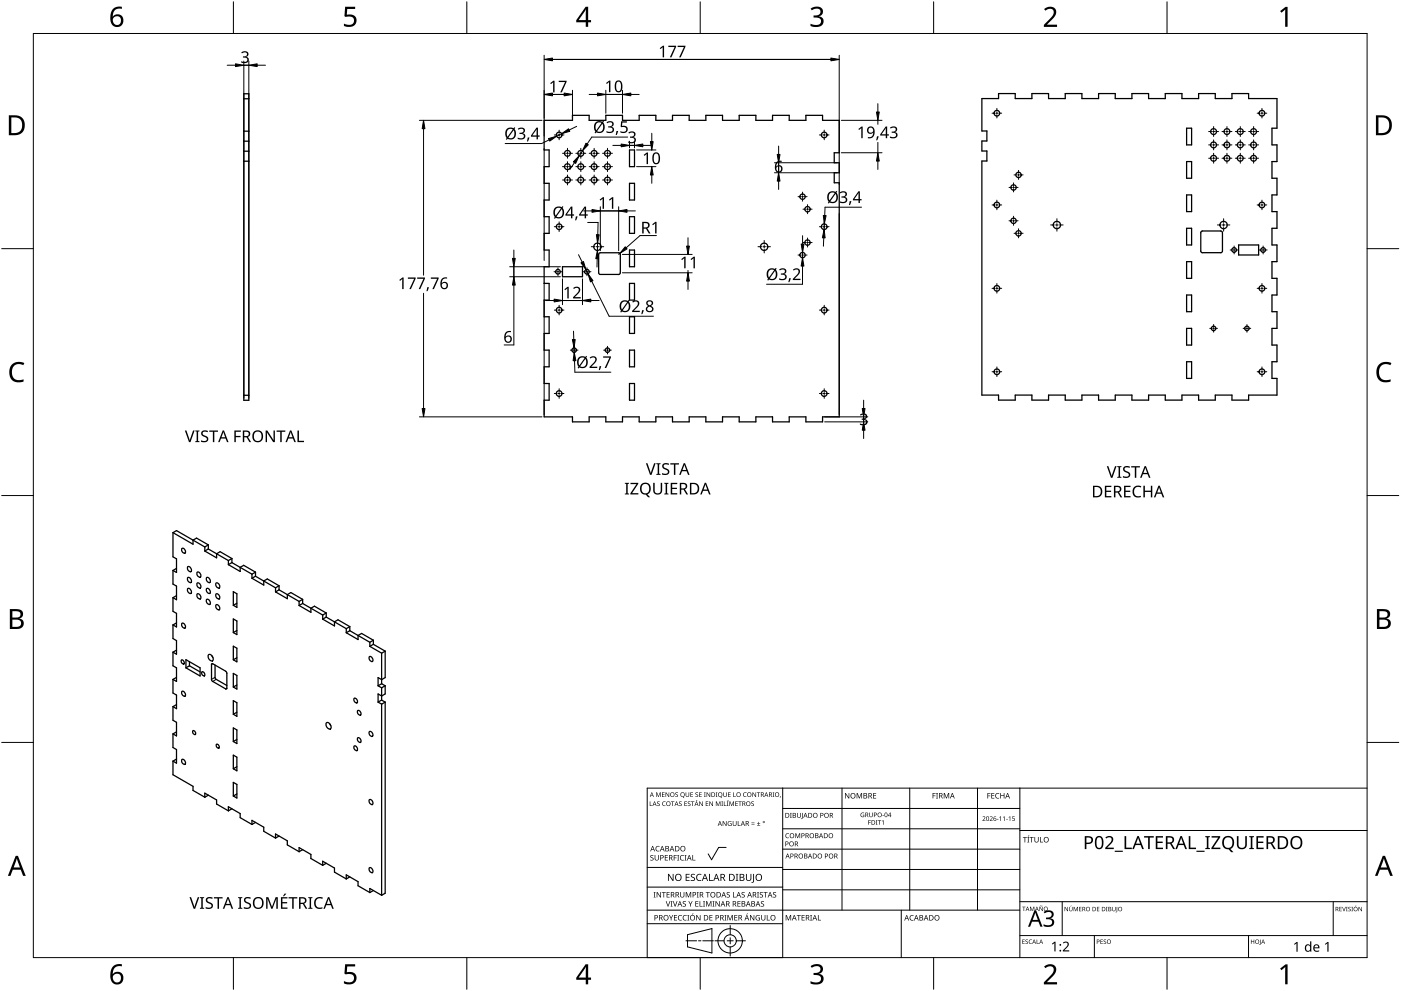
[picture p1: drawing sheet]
<svg xmlns="http://www.w3.org/2000/svg" width="420mm" height="297mm" viewBox="0 0 420 297" stroke-linecap="round" stroke-linejoin="round" font-family="sans-serif">
<g fill="none" stroke="#000" stroke-width=".38">
<path d="M73.1 28.1h1.5v91.9h-1.5zM74.6 29.6h-1.5M74.6 39.3h-1.5M163.2 36.1h8.5v-1.5h5v1.5h5v-1.5h5v1.5h5v-1.5h5v1.5h5v-1.5h5v1.5h5v-1.5h5v1.5h5v-1.5h5v1.5h5v-1.5h5v1.5h5v-1.5h5v1.5h5v9.7h-1.5v3h1.5v3h-1.5v3h1.5v70.1h-5v1.5h-5v-1.5h-5v1.5h-5v-1.5h-5v1.5h-5v-1.5h-5v1.5h-5v-1.5h-5v1.5h-5v-1.5h-5v1.5h-5v-1.5h-5v1.5h-5v-1.5h-5v1.5h-5v-1.5h-8.5v-5h1.5v-5h-1.5v-5h1.5v-5h-1.5v-5h1.5v-5h-1.5v-5h1.5v-5h-1.5v-5h1.5v-5h-1.5v-5h1.5v-5h-1.5v-5h1.5v-5h-1.5v-5h1.5v-5h-1.5zM294.5 29.5h5v-1.5h5v1.5h5v-1.5h5v1.5h5v-1.5h5v1.5h5v-1.5h5v1.5h5v-1.5h5v1.5h5v-1.5h5v1.5h5v-1.5h5v1.5h5v-1.5h5v1.5h8.5v8.9h-1.5v5h1.5v5h-1.5v5h1.5v5h-1.5v5h1.5v5h-1.5v5h1.5v5h-1.5v5h1.5v5h-1.5v5h1.5v5h-1.5v5h1.5v5h-1.5v5h1.5v5h-8.5v1.5h-5v-1.5h-5v1.5h-5v-1.5h-5v1.5h-5v-1.5h-5v1.5h-5v-1.5h-5v1.5h-5v-1.5h-5v1.5h-5v-1.5h-5v1.5h-5v-1.5h-5v1.5h-5v-1.5h-5v-70.1h1.5v-3h-1.5v-3h1.5v-3h-1.5zM355.9 38.4h1.5v5h-1.5zM73.1 45.3h1.5M74.6 48.3h-1.5M74.6 42.3h-1.5M188.8 44.9h1.5v5h-1.5zM188.8 54.9h1.5v5h-1.5zM355.9 48.4h1.5v5h-1.5z"/>
<path d="M355.9 58.4h1.5v5h-1.5zM168.7 79.9h6v3h-6zM180 75.8l-.5 .5v5.5M180 75.8h5.5M185.5 75.8l.5 .5v5.5M188.8 64.9h1.5v5h-1.5zM188.8 74.9h1.5v5h-1.5zM355.9 68.4h1.5v5h-1.5zM355.9 78.4h1.5v5h-1.5zM360.6 69.2l-.5 .6v5.4l.5 .6M360.6 75.7h5.5M366.1 69.2l.5 .6v5.4"/>
<path d="M366.1 69.2h-5.5M366.6 75.3l-.5 .5M371.5 73.4h6v3h-6zM179.5 81.8l.5 .5h5.5M186 81.8l-.5 .5M188.8 84.9h1.5v5h-1.5zM188.8 94.9h1.5v5h-1.5zM355.9 88.4h1.5v5h-1.5zM355.9 98.4h1.5v5h-1.5zM73.1 118.5h1.5M188.8 114.9h1.5v5h-1.5zM188.8 104.9h1.5v5h-1.5z"/>
<path d="M355.9 108.4h1.5v5h-1.5zM51.9 159.7l6 3.4v-1.2l1-.6 3.6 2M51.9 159.7l1-.7 8.5 4.9M51.9 159.7v7.2l1 .6v4.1l-1-.6M51.9 171v4.1l1 .6v4.1l-1-.7M51.9 179.1v4.1l1 .6v4.1l-1-.6M52.9 178.5l-1 .7M52.9 170.4l-1 .6M54.6 164.4a.95 .95 0 0 1 .9 1.4 .95 .95 0 0 1-.9-1.4zM56.3 169.8a1.02 1.02 0 0 1 .9 1.6 1.02 1.02 0 0 1-.9-1.6zM56.3 173.1a1.02 1.02 0 0 1 .9 1.5 1.02 1.02 0 0 1-.9-1.5zM56.3 176.4a1 1 0 0 1 .9 1.5 1 1 0 0 1-.9-1.5z"/>
<path d="M59.2 174.7a1.02 1.02 0 0 1 .9 1.6 1.02 1.02 0 0 1-.9-1.6zM59.2 178a1.02 1.02 0 0 1 .9 1.5 1.02 1.02 0 0 1-.9-1.5zM59.2 171.5a1.02 1.02 0 0 1 .9 1.5 1.02 1.02 0 0 1-.9-1.5zM61.4 163.9v1.3M61.4 165.2l3.6 2v-1.2l1-.6 3.6 2M62 173.1a1.02 1.02 0 0 1 .9 1.5 1.02 1.02 0 0 1-.9-1.5zM62 176.4a1 1 0 0 1 .9 1.5 1 1 0 0 1-.9-1.5zM62 179.6a1.02 1.02 0 0 1 .9 1.6 1.02 1.02 0 0 1-.9-1.6zM62.5 164.6l6 3.4M62.5 163.3l-1.1 .6M62.5 164.6l-1.1 .6M62.5 163.3v1.3"/>
<path d="M64.9 178a1.02 1.02 0 0 1 .8 1.5 1.02 1.02 0 0 1-.8-1.5zM64.9 174.7a1.02 1.02 0 0 1 .8 1.6 1.02 1.02 0 0 1-.8-1.6zM68.5 168v1.2M68.5 169.2l3.5 2.1v-1.2l1.1-.6 3.5 2M69.6 168.6l6 3.5M69.6 167.4v1.2M69.6 168.6l-1.1 .6M69.6 167.4l-1.1 .6M70 177.4l1 .6v4l-1-.6zM75.6 172.1v1.2M75.6 173.3l3.5 2.1v-1.3l1.1-.6 3.5 2.1M76.6 172.7l6 3.5"/>
<path d="M76.6 171.5v1.2M76.6 171.5l-1 .6M76.6 172.7l-1 .6M82.6 176.2v1.2M82.6 177.4l3.6 2.1v-1.3l1-.6 3.6 2.1M83.7 176.8l-1.1 .6M83.7 175.6l-1.1 .6M83.7 175.6v1.2M83.7 176.8l6 3.5M90.8 179.7v1.2M90.8 179.7l-1.1 .6M51.9 187.3v4.1l1 .6v4.1l-1-.6"/>
<path d="M51.9 195.5v4.1l1 .6v4.1l-1-.7M52.9 186.7l-1 .6M52.9 194.9l-1 .6M54.4 197.8a.83 .83 0 0 1 .7 1.2l-.7-.4zM54.6 186.8a1 1 0 0 1 .9 1.5 1 1 0 0 1-.9-1.5zM55.8 197.7l4.2 2.5v2.4l-4.2-2.4zM56.8 199.6l3.2 1.8M56.8 198.3v1.3M56.8 199.6l-1 .6M62.6 196.2a1.27 1.27 0 0 1 1.1 1.9 1.27 1.27 0 0 1-1.1-1.9zM63.5 196.6l.3 .5M63.8 199l-.4 .2v4.4l.4 .7"/>
<path d="M63.8 198.9l3.9 2.3M64.5 199.3v3.8l.3 .6M64.9 181.3a1.02 1.02 0 0 1 .8 1.5 1.02 1.02 0 0 1-.8-1.5zM70 185.5l1 .6v4.1l-1-.6zM70 193.7l1 .6v4.1l-1-.6zM71 197.2l-1 .6M71 180.8l-1 .6M71 189l-1 .6M89.7 181.5l3.5 2v-1.2l1.1-.6 3.5 2M89.7 180.3v1.2M90.8 180.9l-1.1 .6M90.8 180.9l6 3.5"/>
<path d="M96.8 185.6l3.5 2v-1.2l1.1-.6 3.5 2M96.8 184.4v1.2M97.8 183.7v1.3M97.8 185l-1 .6M97.8 183.7l-1 .7M97.8 185l6 3.4M103.8 189.7l3.6 2v-1.2l1-.6 3.6 2M103.8 188.4v1.3M104.9 187.8l-1.1 .6M104.9 189l-1.1 .7M104.9 187.8v1.2M104.9 189l6 3.5"/>
<path d="M110.8 196.8a1 1 0 0 1 .9 1.5 1 1 0 0 1-.9-1.5zM110.9 193.7l3.6 2.1M110.9 192.5v1.2M112 193.1l3.5 2.1M112 193.1l-1.1 .6M112 191.9v1.2M112 191.9l-1.1 .6M114.5 195.8v9.1M115.5 195.2v7.9l-1 .6-1.1-.6v2.5M115.5 195.2l-1 .6M51.9 203.6v4.1l1 .6v4.1l-1-.6M51.9 211.8v4.1l1 .6v4.1l-1-.6"/>
<path d="M51.9 220v4.1l1 .6v4.1l-1-.7M52.9 211.2l-1 .6M52.9 203l-1 .6M52.9 219.4l-1 .6M54.6 207.2a1 1 0 0 1 .9 1.5 1 1 0 0 1-.9-1.5zM57.9 219a.76 .76 0 0 1 .6 1.2l-.6-.4zM60.6 201.4h.4l.3 .4v.8l-.7-.4zM63.8 204.2l3.9 2.3M64.8 203.6l3.2 1.9M67.6 201.2l.4 .6v4.5M68 206.3l-.4 .2M70 201.8l1 .7v4l-1-.6z"/>
<path d="M70 210l1 .6v4.1l-1-.6zM70 218.2l1 .6v4.1l-1-.6zM71 213.5l-1 .6M71 205.3l-1 .6M98 216.6a1.27 1.27 0 0 1 1.1 1.9 1.27 1.27 0 0 1-1.1-1.9zM98.9 217l.3 .5M106.3 209.3a.82 .82 0 0 1 .8 .5 .82 .82 0 0 1-.2 .9l-.6-.5-.2-.6zM107.3 213a.82 .82 0 0 1 .8 .5 .82 .82 0 0 1-.2 .9l-.6-.5-.1-.6zM110.8 219.3a.95 .95 0 0 1 .9 1.4 .95 .95 0 0 1-.9-1.4zM113.4 205.6l1.1 .6M113.4 210.4l1.1 .7M114.5 206.2v3.6"/>
<path d="M114.5 211.1v57.3M114.5 209.8l-1.1 .6M114.5 204.9l-1.1 .7M114.5 209.8l1 .6M114.5 204.9l1 .7M115.5 210.4v57.3l-1 .7M115.5 205.6v2.4l-1 .6-1.1-.6v2.4M115.5 205.6l-1 .6M115.5 210.4l-1 .7M51.9 228.1v4.1l6 3.5v1.2l3.5 2.1M52.9 227.5l-1 .6M54.6 227.6a1 1 0 0 1 .9 1.5 .97 .97 0 0 1-.9-1.5z"/>
<path d="M61.4 239v-1.3l3.6 2.1v1.2l3.5 2M62.5 238.3l-1.1 .7M64.9 223.1a.78 .78 0 0 1 .7 1.2l-.7-.5zM70 234.5l1 .6v4.1l-1-.6zM70 226.3l1 .7v4l-1-.6zM71 238l-1 .6M71 221.6l-1 .7M71 229.8l-1 .6M106.3 223.6a.82 .82 0 0 1 .8 .5 .82 .82 0 0 1-.2 .9l-.6-.5-.2-.6zM107.3 221.1a.82 .82 0 0 1 .8 .5 .82 .82 0 0 1-.2 1l-.6-.5-.1-.6zM110.8 239.7a.97 .97 0 0 1 .9 1.5 1 1 0 0 1-.9-1.5zM68.5 243v-1.2l3.5 2.1v1.2l3.6 2"/>
<path d="M69.6 242.4l-1.1 .6M75.6 247.1v-1.2l3.5 2v1.3l3.5 2M76.6 246.5l-1 .6M82.6 251.2v-1.2l3.6 2v1.2l3.5 2.1M83.7 250.6l-1.1 .6M89.7 255.3v-1.2l3.5 2v1.2l3.6 2.1M90.8 254.7l-1.1 .6M96.8 259.4v-1.3l3.5 2.1v1.2l3.5 2.1M97.8 258.8l-1 .6M103.8 263.5v-1.3l3.6 2.1v1.2l3.5 2M104.9 262.8l-1.1 .7M110.8 260.1a1 1 0 0 1 .9 1.5 1 1 0 0 1-.9-1.5z"/>
<path d="M110.9 267.5v-1.2l3.6 2M112 266.9l-1.1 .6"/>
<circle cx="299" cy="33.9" r=".85"/>
<circle cx="363.9" cy="39.4" r=".89"/>
<circle cx="368" cy="39.4" r=".88"/>
<circle cx="371.9" cy="39.4" r=".89"/>
<circle cx="376" cy="39.4" r=".88"/>
<circle cx="378.4" cy="33.9" r=".86"/>
<circle cx="167.7" cy="40.5" r=".85"/>
<circle cx="170.2" cy="54" r=".87"/>
<circle cx="170.2" cy="46" r=".86"/>
<circle cx="170.2" cy="50" r=".86"/>
<circle cx="174.2" cy="54" r=".88"/>
<circle cx="174.2" cy="46" r=".87"/>
<circle cx="174.2" cy="50" r=".87"/>
<circle cx="178.2" cy="54" r=".87"/>
<circle cx="178.2" cy="46" r=".87"/>
<circle cx="178.2" cy="50" r=".86"/>
<circle cx="182.2" cy="54" r=".88"/>
<circle cx="182.2" cy="46" r=".88"/>
<circle cx="182.2" cy="50" r=".87"/>
<circle cx="240.7" cy="58.9" r=".81"/>
<circle cx="247.2" cy="40.5" r=".85"/>
<circle cx="304" cy="56.2" r=".81"/>
<circle cx="305.4" cy="52.4" r=".8"/>
<circle cx="363.9" cy="43.4" r=".89"/>
<circle cx="363.9" cy="47.4" r=".89"/>
<circle cx="368" cy="43.4" r=".88"/>
<circle cx="368" cy="47.4" r=".88"/>
<circle cx="371.9" cy="43.4" r=".89"/>
<circle cx="371.9" cy="47.4" r=".89"/>
<circle cx="376" cy="43.4" r=".88"/>
<circle cx="376" cy="47.4" r=".88"/>
<circle cx="167.7" cy="68" r=".85"/>
<circle cx="179.2" cy="74" r="1.1"/>
<circle cx="229.2" cy="74" r="1.1"/>
<circle cx="240.7" cy="76.5" r=".81"/>
<circle cx="242.2" cy="62.7" r=".79"/>
<circle cx="242.2" cy="72.7" r=".79"/>
<circle cx="247.2" cy="68" r=".85"/>
<circle cx="299" cy="61.4" r=".85"/>
<circle cx="304" cy="66.2" r=".81"/>
<circle cx="305.4" cy="69.9" r=".8"/>
<circle cx="317" cy="67.4" r="1.11"/>
<circle cx="367" cy="67.4" r="1.11"/>
<circle cx="370.1" cy="74.9" r=".7"/>
<circle cx="378.4" cy="61.4" r=".87"/>
<circle cx="378.8" cy="74.9" r=".69"/>
<circle cx="167.3" cy="81.4" r=".7"/>
<circle cx="167.7" cy="93" r=".85"/>
<circle cx="176" cy="81.4" r=".71"/>
<circle cx="247.2" cy="93" r=".86"/>
<circle cx="299" cy="86.4" r=".85"/>
<circle cx="363.9" cy="98.4" r=".68"/>
<circle cx="373.9" cy="98.4" r=".69"/>
<circle cx="378.4" cy="86.4" r=".86"/>
<circle cx="167.7" cy="118" r=".85"/>
<circle cx="172.2" cy="105" r=".67"/>
<circle cx="182.2" cy="105" r=".67"/>
<circle cx="247.2" cy="118" r=".85"/>
<circle cx="299" cy="111.4" r=".85"/>
<circle cx="378.4" cy="111.4" r=".87"/>
</g>
<path d="M63.8 198.9l-.4 .2M64.5 203l-1.1 .6M64.8 203.6l-1 .6M68 206.3l-.3 .2" fill="none" stroke="#000" stroke-width=".3"/>
<path d="M10 10h400v277h-400z" fill="none" stroke="#000" stroke-width=".3"/>
<g fill="none" stroke="#000" stroke-width=".3">
<path d="M70 .5v9.5M140 .5v9.5M210 .5v9.5M280 .5v9.5M350 .5v9.5M.5 74.5h9.5M419.5 74.5h-9.5M.5 148.5h9.5M410 148.5h9.5M10 222.5h-9.5M410 222.5h9.5M70 287v9.5"/>
<path d="M140 287v9.5M210 287v9.5M280 287v9.5M350 287v9.5"/>
</g>
<g fill="#000">
<path d="M103.5 2h3v.7h-2.4l-.1 1.7a2.01 2.01 0 0 1 3 1.7 2.01 2.01 0 0 1-2.8 2l-1.1-.3v-.7a1.93 1.93 0 0 0 3-.6 1.37 1.37 0 0 0-.5-1.4 1.37 1.37 0 0 0-1.4-.1l-.5 .1-.4-.3zM243.1 2.6a2.32 2.32 0 0 1 3.7 .5 1.46 1.46 0 0 1-1.2 1.8 1.59 1.59 0 0 1 1.4 1.8 1.59 1.59 0 0 1-1.8 1.4l-2.1-.3v-.7a2.12 2.12 0 0 0 3.1-.5 1.21 1.21 0 0 0-1.6-1.3h-.6v-.7a1.53 1.53 0 0 0 2.1-1.1 1.49 1.49 0 0 0-2.6-.4zM313.1 2.7a2.03 2.03 0 0 1 2.1-.8 2.03 2.03 0 0 1 1.6 1.7 3.9 3.9 0 0 1-1.6 2.5l-1.2 1.3h3v.7h-3.9v-.6l1.5-1.6a2.56 2.56 0 0 0 1.3-2.9 1.62 1.62 0 0 0-2.4 .2zM383.9 3.3l1.6-1.2h.6v5.9h-.7l.1-5.2-1.2 1zM3.5 109.3a3.3 3.3 0 0 1 3.8-.5l-.3 .7a2.26 2.26 0 0 0-2.6 0 2.26 2.26 0 0 0-.8 2.6 2.12 2.12 0 0 0 3.1 1.7l.4-.1v.7a2.98 2.98 0 0 1-3.4-.4 2.98 2.98 0 0 1-.8-3.3zM413.5 109.3a3.3 3.3 0 0 1 3.8-.5l-.3 .7a2.26 2.26 0 0 0-2.7 0 2.26 2.26 0 0 0-.7 2.6 2.12 2.12 0 0 0 3.1 1.7l.4-.1v.7a2.98 2.98 0 0 1-3.4-.4 2.98 2.98 0 0 1-.8-3.3zM103.5 289h3v.7h-2.4l-.1 1.7a2.01 2.01 0 0 1 3 1.7 2.01 2.01 0 0 1-2.8 2l-1.1-.4v-.6a1.93 1.93 0 0 0 3-.7 1.37 1.37 0 0 0-.5-1.3 1.37 1.37 0 0 0-1.4-.1l-.5 .1-.4-.3zM243.1 289.6a2.32 2.32 0 0 1 3.7 .5 1.46 1.46 0 0 1-1.2 1.8 1.59 1.59 0 0 1 1.4 1.8 1.59 1.59 0 0 1-1.8 1.4l-2.1-.3v-.7a2.12 2.12 0 0 0 3.1-.5 1.21 1.21 0 0 0-1.6-1.4h-.6v-.6a1.53 1.53 0 0 0 2.1-1.1 1.49 1.49 0 0 0-2.6-.4zM313.1 289.7a2.03 2.03 0 0 1 2.1-.8 2.03 2.03 0 0 1 1.6 1.7 3.9 3.9 0 0 1-1.6 2.5l-1.2 1.3h3v.7h-3.9v-.7l1.5-1.5a2.56 2.56 0 0 0 1.3-2.9 1.62 1.62 0 0 0-2.4 .2zM383.9 290.3l1.6-1.2h.6v5.9h-.7l.1-5.2-1.2 1z"/>
<path d="M33.9 2.6a2.88 2.88 0 0 1 2.6-.6v.7a2.02 2.02 0 0 0-2.6 2.3 1.83 1.83 0 0 1 2.5-.3 1.83 1.83 0 0 1 .3 2.6 2.07 2.07 0 0 1-2.5 .6 2.07 2.07 0 0 1-1.1-2.4 4 4 0 0 1 .8-2.9zM33.8 6.2a1.3 1.3 0 0 0 2.6 0 1.3 1.3 0 0 0-2.6 0z"/>
<path d="M175.6 2h.8v4h.9v.7h-.9v1.3h-.7v-1.3h-2.9v-.6zM175.7 2.8l-2.2 3.2h2.2z"/>
<path d="M2.6 34.6h1.9a2.99 2.99 0 0 1 2.9 3 2.99 2.99 0 0 1-3.1 2.9h-1.7zM3.4 35.2v4.7h.8a2.35 2.35 0 0 0 2.4-2.1 2.35 2.35 0 0 0-1.9-2.6z"/>
<path d="M412.6 34.6h1.9a2.68 2.68 0 0 1 2.9 2.9 2.78 2.78 0 0 1-3.1 3h-1.7zM413.4 35.2v4.7h.8a2.35 2.35 0 0 0 2.4-2.1 2.35 2.35 0 0 0-2-2.6z"/>
<path d="M3 182.6h1.7a1.68 1.68 0 0 1 2.2 1.7 1.37 1.37 0 0 1-1.1 1.1 1.61 1.61 0 0 1 1.3 2 1.61 1.61 0 0 1-2 1.1h-2.1zM3.7 185.7v2.2h1.2a1.13 1.13 0 0 0 1.4-1.1 1.13 1.13 0 0 0-1.4-1.1zM3.7 183.2v1.9h1.1a1.02 1.02 0 0 0 1.3-1 1.02 1.02 0 0 0-1.4-.9z"/>
<path d="M412.9 182.6h1.7a1.68 1.68 0 0 1 2.3 1.7 1.37 1.37 0 0 1-1.1 1.1 1.61 1.61 0 0 1 1.3 2 1.61 1.61 0 0 1-2.1 1.1h-2.1zM413.7 185.7v2.2h1.2a1.13 1.13 0 0 0 1.4-1.1 1.13 1.13 0 0 0-1.5-1.1zM413.7 183.2v1.9h1.1a1.02 1.02 0 0 0 1.3-1 1.02 1.02 0 0 0-1.4-.9z"/>
<path d="M4.7 256.5h.7l2.3 6h-.8l-.7-1.8h-2.4l-.7 1.8h-.7zM5 257.3l-.9 2.7h1.9z"/>
<path d="M414.7 256.5h.7l2.3 6h-.8l-.7-1.8h-2.4l-.7 1.8h-.7zM415 257.3l-.9 2.7h1.9z"/>
<path d="M33.9 289.6a2.88 2.88 0 0 1 2.6-.6v.7a2.02 2.02 0 0 0-2.6 2.3 1.83 1.83 0 0 1 2.5-.3 1.83 1.83 0 0 1 .3 2.6 2.07 2.07 0 0 1-2.5 .6 2.07 2.07 0 0 1-1.1-2.4 4 4 0 0 1 .8-2.9zM33.8 293.2a1.3 1.3 0 0 0 2.6 0 1.3 1.3 0 0 0-2.6 0z"/>
<path d="M175.6 289h.8v4h.9v.7h-.9v1.3h-.7v-1.3h-2.9v-.6zM175.7 289.8l-2.2 3.2h2.2z"/>
</g>
<g fill="none" stroke="#000" stroke-width=".3">
<path d="M234.7 236.2v50.8h-40.6v-50.8h215.9M252.5 236.2v36.6M272.8 236.2v36.6M293.2 236.2v36.6M305.9 236.2v50.8M217.8 254h-2.3l-2.1 3.7-1-1.8M234.7 242.3h71.2M234.7 254.5h71.2M305.9 248.4h-71.2M410 248.9h-104.1M194.1 272.8h111.8M219 277.4v2.8"/>
<path d="M234.7 276.9h-40.6M234.7 265.9h-40.6M234.7 260h-40.6M270.3 272.8v14.2M305.9 260.6h-71.2M305.9 266.7h-71.2M305.9 270.3h104.1M318.6 270.3v10.1M399.8 270.3v10.1M205.7 282h3.2M206.2 280.2l7.3-1.9v7.3l-7.3-1.8zM209.5 282h.7"/>
<path d="M214 282h-3.2M214.4 282h2.8M218.1 282h1.8M219 281.1v1.8M219 283.8v2.8M223.6 282h-2.8M328.2 280.4v6.6M374.4 280.4v6.6M410 280.4h-104.1"/>
<circle cx="219" cy="282" r="3.7"/>
<circle cx="219" cy="282" r="1.83"/>
</g>
<g fill="#000">
<path d="M196.8 237.5h.2l.5 1.1 .4-1.1h.3v1.4h-.2v-1.2l-.6 1.2-.5-1.2v1.2h-.1zM198.5 237.5h.8l-.6 .1v.5h.6l-.6 .1v.5l.6 .2h-.8zM199.6 237.5h.2l.7 1.1v-1.1h.2v1.4h-.2l-.7-1.2v1.2h-.2zM202.6 237.6l.4-.1 .3 .2a.34 .34 0 0 0-.5-.1 .34 .34 0 0 0-.1 .5 .34 .34 0 0 0 .5 .1 .44 .44 0 0 1 0 .7 .44 .44 0 0 1-.7-.2 .33 .33 0 0 0 .5 .1 .33 .33 0 0 0 0-.5l-.5-.3zM205.6 237.5h.2v.9a.36 .36 0 0 0 .4 .3 .36 .36 0 0 0 .3-.3v-.9h.2v.9a.53 .53 0 0 1-.5 .5 .53 .53 0 0 1-.6-.5zM207 237.5h.8l-.6 .1v.5h.6l-.6 .1v.5l.6 .2h-.8zM208.6 237.6l.5-.1 .2 .2a.34 .34 0 0 0-.4-.1 .34 .34 0 0 0-.1 .5 .34 .34 0 0 0 .4 .1 .43 .43 0 0 1 0 .7 .43 .43 0 0 1-.7-.2 .33 .33 0 0 0 .5 .1 .33 .33 0 0 0 .1-.5l-.5-.3zM209.7 237.5h.7l-.5 .1v.5h.5l-.5 .1v.5l.5 .2h-.7zM211.1 237.5h.5l-.1 1.2 .1 .2h-.5l.2-.2zM211.9 237.5h.2l.7 1.1v-1.1h.2v1.4h-.2l-.7-1.2v1.2h-.2zM214.7 237.5h.5l-.2 .1 .2 1.3h-.5l.1-.2zM216.9 237.5h.2v.9a.36 .36 0 0 0 .4 .3 .36 .36 0 0 0 .3-.3v-.9h.2v.9a.53 .53 0 0 1-.6 .5 .53 .53 0 0 1-.5-.5z"/>
<path d="M218.3 237.5h.8l-.6 .1v.5h.6l-.6 .1v.5l.6 .2h-.8zM219.9 237.5h.2v1.2l.6 .2h-.8zM223 237.7l.5-.2 .4 .1-.1 .1a.55 .55 0 0 0-.8 .5 .55 .55 0 0 0 .8 .5 .65 .65 0 0 1-.9-.1 .65 .65 0 0 1 .1-.9zM225.7 237.5h.2l.7 1.1v-1.1h.1v1.4h-.2l-.7-1.2v1.2h-.1zM227 237.5h1l-.4 .1v1.3h-.2v-1.3zM231.7 237.5h.5l-.2 .1 .2 1.3h-.5l.2-.2zM234 238.6l.2 .1-.3 .4zM253.4 237.7h.3l.8 1.4v-1.4h.2v1.6h-.2l-.9-1.3v1.3h-.2zM256.9 237.7h.3l.5 1.3 .5-1.3h.3v1.6h-.2v-1.4l-.7 1.4-.5-1.4v1.4h-.2zM261.9 237.7h.9v.2h-.7v.5h.6v.2h-.6v.6h.7v.1h-.9zM279.7 237.7h.9v.2h-.7v.6h.6v.1h-.6v.7h-.2zM280.7 237.7h.6l-.2 .2v1.3l.2 .1h-.6l.2-.1v-1.3z"/>
<path d="M283 237.7h.3l.5 1.3 .6-1.3h.3v1.6h-.2v-1.4l-.7 1.4-.6-1.4v1.4h-.2zM296.1 237.7h.9v.2h-.7v.6h.7v.1h-.7v.7h-.2zM297.3 237.7h.9v.2h-.7v.5h.7v.2h-.7v.6h.7v.1h-.9zM298.7 237.9l.6-.2 .4 .1-.1 .2a.66 .66 0 0 0-.9 .6 .66 .66 0 0 0 .9 .5 .77 .77 0 0 1-1.1-.1 .77 .77 0 0 1 .2-1.1zM300 237.7h.2v.7h.8v-.7h.2v1.6h-.2v-.7h-.8v.7h-.2zM194.9 240.2h.1v1.2l.6 .2h-.7zM195.1 256.4l.6-.1 .3 .1-.1 .1a.38 .38 0 0 0-.5-.1 .38 .38 0 0 0-.1 .5 .38 .38 0 0 0 .4 .2 .51 .51 0 0 1 .1 .8 .51 .51 0 0 1-.8-.2h.1a.41 .41 0 0 0 .6 .1 .41 .41 0 0 0 .1-.6 .41 .41 0 0 0-.6-.1zM196.8 253.8l.6-.3 .4 .1-.1 .2a.65 .65 0 0 0-.9 .6 .65 .65 0 0 0 .9 .6 .77 .77 0 0 1-1-.1 .77 .77 0 0 1 .1-1.1zM196.3 256.3h.2v1a.42 .42 0 0 0 .5 .5 .42 .42 0 0 0 .4-.5v-1h.2v1a.62 .62 0 0 1-.6 .6 .62 .62 0 0 1-.7-.6zM197.1 240.3l.5-.1 .2 .2a.34 .34 0 0 0-.5-.1 .34 .34 0 0 0-.1 .5 .34 .34 0 0 0 .5 .1 .44 .44 0 0 1 0 .7 .44 .44 0 0 1-.7-.2 .33 .33 0 0 0 .5 .1 .33 .33 0 0 0 .1-.5l-.5-.3zM198.8 240.4l.5-.2 .3 .1v.1a.55 .55 0 0 0-.8 .5 .55 .55 0 0 0 .8 .5 .65 .65 0 0 1-1-.1 .65 .65 0 0 1 .2-.9zM199.4 256.3h.9v.2h-.7v.5h.6v.2h-.6v.5h.7v.2h-.9z"/>
<path d="M201.2 240.2h1.1l-.5 .2v1.2h-.2v-1.2zM202.1 256.3h.9v.2h-.7v.5h.6v.2h-.6v.7h-.2zM203.1 256.3h.6l-.2 .2v1.3l.2 .1h-.6l.2-.1v-1.3zM203.7 240.3l.5-.1 .2 .2a.34 .34 0 0 0-.5-.1 .34 .34 0 0 0-.1 .5 .34 .34 0 0 0 .5 .1 .44 .44 0 0 1 0 .7 .44 .44 0 0 1-.7-.2 .33 .33 0 0 0 .5 .1 .33 .33 0 0 0 0-.5l-.4-.3zM204.1 256.5l.6-.2 .4 .1v.1a.66 .66 0 0 0-1 .6 .66 .66 0 0 0 1 .6 .77 .77 0 0 1-1.1-.1 .77 .77 0 0 1 .1-1.1zM205.3 256.3h.6l-.2 .2v1.3l.2 .1h-.6l.2-.1v-1.3zM205.3 240.2h.7l-.6 .2v.4h.6l-.6 .1v.5l.6 .2h-.7zM206.3 240.3l.5-.1 .2 .2a.34 .34 0 0 0-.4-.1 .34 .34 0 0 0-.1 .5 .34 .34 0 0 0 .4 .1 .44 .44 0 0 1 0 .7 .44 .44 0 0 1-.7-.2 .33 .33 0 0 0 .5 .1 .33 .33 0 0 0 .1-.5l-.5-.3zM207.6 256.3h.3v1.4h.7v.2h-1zM207.2 240.2h1l-.4 .2v1.2h-.2v-1.2zM208.9 239.8h.2l-.3 .3zM209.7 240.2h.2l.7 1.2v-1.2h.2v1.4h-.2l-.8-1.2v1.2h-.1z"/>
<path d="M211.7 240.2h.7l-.6 .2v.4h.6l-.6 .1v.5l.6 .2h-.7zM212.7 240.2h.2l.8 1.2v-1.2h.1v1.4h-.2l-.7-1.2v1.2h-.2zM214.7 240.2h.2l.5 1.1 .4-1.1h.3v1.4h-.2v-1.2l-.6 1.2-.5-1.2v1.2h-.1zM216.3 240.2h.5l-.1 .2 .1 1.2h-.5l.2-.1zM217.1 240.2h.2v1.2l.6 .2h-.8zM216.7 246.1h.2l.8 1.2v-1.2h.2v1.5h-.2l-.8-1.2v1.2h-.2zM218.3 239.8h.2l-.4 .3zM218 240.2h.5l-.2 1.3 .2 .1h-.5l.2-.1zM218.4 246.3l1-.1-.2 .1a.6 .6 0 0 0-.8 .5 .6 .6 0 0 0 .8 .6v-.4l-.3-.2h.5v.7a.8 .8 0 0 1-1-.2 .8 .8 0 0 1 0-1zM218.8 240.2h.2l.4 1.1 .5-1.1h.2v1.4h-.1v-1.2l-.6 1.2-.5-1.2v1.2h-.1zM219.8 246.1h.1v.9a.38 .38 0 0 0 .4 .4 .38 .38 0 0 0 .4-.4v-.9h.2v.9a.56 .56 0 0 1-.6 .6 .56 .56 0 0 1-.5-.6zM221.3 246.1h.1v1.3h.7v.2h-.8z"/>
<path d="M220.5 240.2h.8l-.6 .2v.4h.5l-.5 .1v.5l.6 .2h-.8zM221.4 240.2h1l-.4 .2v1.2h-.2v-1.2zM225.4 247l.9 .1zM225.4 246.6l.9 .1zM225.3 240.3l.5-.1 .2 .2a.34 .34 0 0 0-.4-.1 .34 .34 0 0 0-.1 .5 .34 .34 0 0 0 .4 .1 .44 .44 0 0 1 0 .7 .44 .44 0 0 1-.6-.2 .33 .33 0 0 0 .5 .1 .33 .33 0 0 0 0-.5l-.5-.3zM227 247.4l1 .2zM227.4 246.3l.2 .5h.4l-.4 .1v.4l-.2-.4h-.4l.4-.1zM235.7 249.9l1-.1-.5 .1a.59 .59 0 0 0-.4 .8 .59 .59 0 0 0 .8 .3 .69 .69 0 0 1-1-.1 .69 .69 0 0 1 .1-1zM236.9 243.7h.5l-.1 .1v1.2l.1 .1h-.5l.2-.1v-1.2zM238.5 249.8h.3l.4 1.2 .5-1.2h.3v1.4h-.2v-1.3l-.7 1.3-.4-1.3v1.3h-.2zM239 243.7h.2v.9a.38 .38 0 0 0 .4 .4 .38 .38 0 0 0 .4-.4v-.9h.2v.9a.56 .56 0 0 1-.6 .5 .56 .56 0 0 1-.6-.5zM240.5 243.7h.2v1.5l-.4 .3-.1-.2 .3-.1z"/>
<path d="M258.2 243.7l1-.1-.3 .1a.56 .56 0 0 0-.7 .6 .56 .56 0 0 0 .8 .5v-.4l-.3-.2h.5v.7a.74 .74 0 0 1-1-.2 .74 .74 0 0 1 0-1zM260.4 245.8h.8l-.6 .2v.5h.5l-.5 .1v.6h-.2zM260.7 243.6h.2v.8a.35 .35 0 0 0 .3 .4 .35 .35 0 0 0 .4-.4v-.8h.1v.8a.52 .52 0 0 1-.5 .5 .52 .52 0 0 1-.5-.5zM262.7 245.8h.5l-.2 .2 .2 1.2h-.5l.1-.1zM263.3 245.8h1l-.4 .2v1.2h-.2v-1.2zM264.6 244.3l.5 .2zM264.5 246.1l.5-.3v1.4h-.2v-1.2zM294.7 244.8a.49 .49 0 0 1 .8 .1 .49 .49 0 0 1-.4 .7l-.2 .3 .6 .2h-.9l.4-.5a.37 .37 0 0 0 .4-.6 .37 .37 0 0 0-.7-.1zM296.8 244.8a.49 .49 0 0 1 .8 .1 .49 .49 0 0 1-.3 .7l-.3 .3 .7 .2h-.9l.4-.5a.37 .37 0 0 0 .3-.6 .37 .37 0 0 0-.6-.1zM299 245.5l.4 .1zM299.7 245l.5-.3v1.4h-.2v-1.2zM300.8 245l.5-.3v1.4h-.2v-1.2z"/>
<path d="M301.8 245.5l.4 .1zM302.5 245l.5-.3v1.4h-.2v-1.2zM303.6 244.7h.7l-.6 .1v.4a.45 .45 0 0 1 .6 .2 .45 .45 0 0 1-.2 .6 .45 .45 0 0 1-.6-.2 .39 .39 0 0 0 .6 .1 .39 .39 0 0 0 0-.6 .39 .39 0 0 0-.5 0zM306.8 250.9h1.2v.2h-.5v1.4h-.2v-1.4h-.5zM308.5 250.4h.2l-.4 .4zM308.1 250.9h.6l-.2 .1v1.3l.2 .2h-.6l.2-.2v-1.3zM308.8 250.9h1.2v.2h-.5v1.4h-.2v-1.4h-.5zM310.2 250.9h.2v1a.42 .42 0 0 0 .5 .5 .42 .42 0 0 0 .4-.5v-1h.2v1a.62 .62 0 0 1-.6 .6 .62 .62 0 0 1-.7-.6zM311.9 250.9h.2v1.4h.7v.2h-.9zM331.5 251a1.26 1.26 0 0 1 1.7-.4 1.26 1.26 0 0 1 .5 1.7l-1.6 1.8h1.9v.4h-2.5v-.4l1.5-1.6a.89 .89 0 0 0 .2-1.4 .89 .89 0 0 0-1.4 .2zM337.3 250.6h.4v3.5h1.7v.4h-2.1zM343.1 250.6h2.9v.5h-1.2v3.4h-.5v-3.4h-1.2z"/>
<path d="M346.6 250.6h2.2v.5h-1.7v1.2h1.6v.4h-1.6v1.4h1.7v.4h-2.2zM356.5 250.6h.5v3.5h1.7v.4h-2.2zM361.5 250.6h1.4v.3l-.5 .1v3.1l.5 .1v.3h-1.4v-.3l.4-.1v-3.1l-.4-.1zM363.4 250.6h2.5v.4l-2 3.1h2.1v.4h-2.7v-.4l2-3h-1.9zM370.9 250.6h.5v2.5a1.01 1.01 0 0 0 1 1 1.01 1.01 0 0 0 1-1v-2.5h.5v2.5a1.5 1.5 0 0 1-1.5 1.5 1.5 1.5 0 0 1-1.5-1.5zM374.6 250.6h1.4v.3l-.4 .1v3.1l.4 .1v.3h-1.4v-.3l.5-.1v-3.1l-.5-.1zM376.8 250.6h2.2v.5h-1.7v1.2h1.6v.4h-1.6v1.4h1.7v.4h-2.2zM196 267.4h.6l-.2 .1v1.3l.2 .2h-.6l.2-.2v-1.3zM196.9 267.4h.3l.8 1.3v-1.3h.2v1.6h-.2l-.9-1.3v1.3h-.2zM198.5 267.4h1.2v.2h-.5v1.4h-.2v-1.4h-.5zM199.7 270.1h.2l.4 1.4 .5-1.4h.2l-.6 1.6h-.2zM199.9 267.4h.9v.2h-.7v.5h.7v.1h-.7v.6h.7v.2h-.9z"/>
<path d="M200.6 274.3h.2l.5 .8 .4-.8h.2l-.5 1v.6h-.2v-.6zM201.1 270.1h.6l-.2 .2v1.3l.2 .1h-.6l.2-.1v-1.3zM201.8 270.1h.2l.5 1.4 .4-1.4h.3l-.6 1.6h-.2zM200.3 261.9h.3l1.2 1.8-.1-1.8h.3v2.1h-.3l-1.2-1.7 .1 1.7h-.3zM202.1 274.3h.9v.2h-.7v.5h.7v.1h-.7v.6h.7v.2h-.9zM203.5 274.5l.6-.2h.4l-.1 .2a.66 .66 0 0 0-.9 .6 .66 .66 0 0 0 1 .6 .77 .77 0 0 1-1.1-.1 .77 .77 0 0 1 .1-1.1zM204 267.4h.2v1a.42 .42 0 0 0 .4 .5 .42 .42 0 0 0 .4-.5v-1h.2v1a.62 .62 0 0 1-.6 .6 .62 .62 0 0 1-.6-.6zM204.9 274.5l.6-.2h.5l-.1 .2a.66 .66 0 0 0-1 .6 .66 .66 0 0 0 1 .6 .77 .77 0 0 1-1.1-.1 .77 .77 0 0 1 .1-1.1zM204.8 270.3l.6-.2 .3 .1-.1 .2a.38 .38 0 0 0-.5-.2 .38 .38 0 0 0-.1 .5 .38 .38 0 0 0 .5 .2 .51 .51 0 0 1 0 .8 .51 .51 0 0 1-.8-.2h.1a.41 .41 0 0 0 .6 .1 .41 .41 0 0 0 .1-.5 .41 .41 0 0 0-.5-.2zM205.7 267.4h.3l.5 1.3 .5-1.3h.3v1.6h-.2v-1.4l-.7 1.4-.6-1.4 .1 1.4h-.2zM206.1 274.3h.6l-.2 .1v1.3l.2 .2h-.6l.2-.2v-1.3zM205.6 261.9h1.2v.3h-.9v.6h.9v.3h-.9v.7h.9v.2h-1.2z"/>
<path d="M206.4 270.1h.3l.4 .8 .4-.8h.2l-.5 1v.6h-.2v-.6zM207.7 273.8h.3l-.5 .3zM207.3 262.1l.4-.2 .7 .1-.2 .2a.44 .44 0 0 0-.8 .2 .44 .44 0 0 0 .6 .5l.5 .5-.3 .6a.71 .71 0 0 1-1.1-.3l.3 .1a.47 .47 0 0 0 .8-.3 .47 .47 0 0 0-.6-.5l-.4-.3zM208.5 270.1h.9v.2h-.7v.5h.7v.2h-.7v.6h.7v.1h-.9zM209 267.4h.6l-.2 .1v1.3l.2 .2h-.6l.2-.2v-1.3zM209.1 262.2l.5-.3 .8 .1-.1 .3-.5-.2a.86 .86 0 0 0-.7 1.1 .86 .86 0 0 0 1.2 .6v.2a1.1 1.1 0 0 1-1.4-.4 1.1 1.1 0 0 1 .2-1.4zM209.8 270.1h.2v1.4h.7v.2h-.9zM208.8 274.3h.2l.9 1.3v-1.3h.2v1.6h-.3l-.8-1.4v1.4h-.2zM210.9 270.1h.5l-.2 .2v1.3l.2 .1h-.5l.1-.1v-1.3zM211.7 267.4h1.2v.2h-.5v1.4h-.2v-1.4h-.5zM211.8 270.1h.3l.5 1.3 .5-1.3h.3v1.6h-.2v-1.4l-.7 1.4-.6-1.4v1.4h-.1zM212.6 261.9h.3v1.9h.9v.2h-1.2z"/>
<path d="M212.8 274.3h.9v.2h-.7v.5h.6v.1h-.6v.6h.7v.2h-.9zM213.7 270.1h.6l-.2 .2v1.3l.2 .1h-.6l.2-.1v-1.3zM214.6 270.1h.2l.9 1.4v-1.4h.2v1.6h-.3l-.8-1.3v1.3h-.2zM217.3 274.3h.5l-.1 .1v1.3l.1 .2h-.5l.2-.2v-1.3zM218.2 274.3h.3l.5 1.3 .5-1.3h.3v1.6h-.2v-1.4l-.7 1.4-.6-1.4v1.4h-.1zM218 267.5l.6-.1 .3 .1-.1 .1a.38 .38 0 0 0-.5-.1 .38 .38 0 0 0-.1 .5 .38 .38 0 0 0 .4 .2 .51 .51 0 0 1 .1 .8 .51 .51 0 0 1-.8-.2h.1a.41 .41 0 0 0 .6 .1 .41 .41 0 0 0 .1-.6 .41 .41 0 0 0-.6-.1zM219.8 267.4h.2v1.4h.7v.2h-.9zM220.2 274.3h.9v.2h-.7v.5h.7v.1h-.7v.6h.7v.2h-.9zM220.7 261.9h.7l-.2 .3v1.6l.2 .2h-.7l.2-.2v-1.6zM221.2 270.1h.9v.2h-.7v.5h.6v.2h-.6v.6h.7v.1h-.9zM222.5 267.5l.5-.1 .4 .1-.1 .1a.38 .38 0 0 0-.5-.1 .38 .38 0 0 0-.2 .5 .38 .38 0 0 0 .5 .2 .51 .51 0 0 1 .1 .8 .51 .51 0 0 1-.8-.2h.1a.41 .41 0 0 0 .5 .1 .41 .41 0 0 0 .1-.6 .41 .41 0 0 0-.5-.1zM224.1 273.8h.2l-.5 .3z"/>
<path d="M223.7 261.9h.3v1.4a.55 .55 0 0 0 .5 .5 .55 .55 0 0 0 .6-.5v-1.4h.2v1.4a.81 .81 0 0 1-.8 .8 .81 .81 0 0 1-.8-.8zM225.9 261.9h.2v2.2l-.2 .4-.4 .1-.1-.3h.3l.2-.2zM224.9 274.3h.3l.8 1.3v-1.3h.2v1.6h-.2l-.9-1.4v1.4h-.2zM226.8 274.5l.7-.2h.4l-.1 .2a.67 .67 0 0 0-1 .5 .67 .67 0 0 0 .9 .7v-.5h-.3v-.2h.5v.8a.88 .88 0 0 1-1.2-.1 .88 .88 0 0 1 .1-1.2zM227 267.4h.6l-.2 .1v1.3l.2 .2h-.6l.2-.2v-1.3zM227.9 267.5l.6-.1 .3 .1v.1a.38 .38 0 0 0-.6-.1 .38 .38 0 0 0-.1 .5 .38 .38 0 0 0 .5 .2 .51 .51 0 0 1 0 .8 .51 .51 0 0 1-.8-.2h.1a.41 .41 0 0 0 .6 .1 .41 .41 0 0 0 .1-.6 .41 .41 0 0 0-.5-.1zM228.3 270.3l.5-.2 .3 .1v.2a.38 .38 0 0 0-.5-.2 .38 .38 0 0 0-.2 .5 .38 .38 0 0 0 .5 .2 .51 .51 0 0 1 .1 .8 .51 .51 0 0 1-.8-.2h.1a.41 .41 0 0 0 .5 .1 .41 .41 0 0 0 .1-.5 .41 .41 0 0 0-.5-.2zM228.3 274.3h.2v1a.42 .42 0 0 0 .4 .4 .42 .42 0 0 0 .4-.4v-1h.2v1a.62 .62 0 0 1-.6 .6 .62 .62 0 0 1-.6-.6zM229 267.4h1.2v.2h-.5v1.4h-.2v-1.4h-.5zM230 274.3h.2v1.4h.7v.2h-.9zM231.9 267.5l.5-.1 .4 .1-.1 .1a.38 .38 0 0 0-.5-.1 .38 .38 0 0 0-.2 .5 .38 .38 0 0 0 .5 .2 .51 .51 0 0 1 .1 .8 .51 .51 0 0 1-.8-.2h.1a.41 .41 0 0 0 .5 .1 .41 .41 0 0 0 .2-.6 .41 .41 0 0 0-.6-.1zM235.6 274.3h.3l.5 1.3 .6-1.3h.3v1.6h-.2v-1.4l-.7 1.4-.6-1.4v1.4h-.2z"/>
<path d="M238.9 274.3h1.3v.2h-.5v1.4h-.2v-1.4h-.6zM240.4 274.3h.9v.2h-.7v.5h.7v.1h-.7v.6h.7v.2h-.9zM242.9 274.3h.6l-.2 .1v1.3l.2 .2h-.6l.2-.2v-1.3zM245.3 274.3h.2v1.4h.7v.2h-.9zM273 274.5l.6-.2 .4 .1-.1 .1a.66 .66 0 0 0-.9 .6 .66 .66 0 0 0 .9 .6 .77 .77 0 0 1-1.1-.1 .77 .77 0 0 1 .2-1.1zM306.6 271.8h.9l-.4 .1v1.2h-.1v-1.2zM308.9 271.8h.2l.4 1 .5-1h.2v1.3h-.2v-1.2l-.5 1.2-.5-1.2-.1 1.2zM312 271.5l.6-.1-.2 .3h-.5zM311.7 271.8l.9 1v-1h.1v1.3l-.8-1.1-.2 1.1zM313 273.4a1.74 1.74 0 0 1 1.7-.6 1.74 1.74 0 0 1 1.3 1.3 1.18 1.18 0 0 1-1 1.1 1.3 1.3 0 0 1 1.2 1.5 1.3 1.3 0 0 1-1.5 1.1l-1.7-.2v-.6a1.73 1.73 0 0 0 2.5-.4 .99 .99 0 0 0-1.3-1.1h-.5v-.5a1.13 1.13 0 0 0 1.2-.1 1.13 1.13 0 0 0 .4-1.1 1.42 1.42 0 0 0-2 0zM319.3 271.8l.9 1.1v-1.1h.1v1.3l-.9-1-.1 1zM321.2 271.4l.2 .1-.4 .2z"/>
<path d="M320.6 271.8h.2v.9a.34 .34 0 0 0 .3 .3 .34 .34 0 0 0 .4-.3v-.9h.1v.9a.5 .5 0 0 1-.5 .4 .5 .5 0 0 1-.5-.4zM322 271.8h.2l.4 1.1 .4-1.1h.3v1.3h-.2v-1.1l-.5 1.1-.5-1.1-.1 1.1zM323.6 271.8h.7l-.5 .2v.4h.5l-.5 .1v.5l.5 .1h-.7zM329 271.8h.7l-.6 .2v.4h.6l-.6 .1v.5l.6 .1h-.7zM331.7 271.8h.4l-.1 .2 .1 1.1h-.4l.1-.1zM333.6 271.8h.1v.9a.34 .34 0 0 0 .4 .3 .34 .34 0 0 0 .3-.3v-.9h.2v.9a.5 .5 0 0 1-.5 .4 .5 .5 0 0 1-.5-.4zM334.9 271.8h.2l-.1 1.4-.4 .3 .3-.3zM401.7 271.8h.7l-.6 .2v.4h.6l-.6 .1v.5l.6 .1h-.7zM402.5 271.8h.2l.4 1.1 .3-1.1h.2l-.5 1.3zM403.7 271.8h.4l-.1 .2 .1 1.1h-.4l.1-.1zM404.4 272l.4-.2 .2 .2a.32 .32 0 0 0-.4 0 .32 .32 0 0 0-.1 .4 .32 .32 0 0 0 .5 .1 .41 .41 0 0 1-.1 .6 .41 .41 0 0 1-.6-.2 .31 .31 0 0 0 .5 .2 .31 .31 0 0 0 0-.5l-.4-.3zM405.3 271.8h.5l-.2 1.2 .2 .1h-.5l.1-.1z"/>
<path d="M406.6 271.4l.2 .1-.4 .2zM407.4 271.8l.9 1.1v-1.1h.1v1.3l-.8-1-.2 1zM306.6 281.6h.7l-.6 .2v.4h.6l-.6 .1v.5l.6 .1h-.7zM307.6 281.7l.4-.1 .2 .2a.32 .32 0 0 0-.4-.1 .32 .32 0 0 0-.1 .5 .32 .32 0 0 0 .4 .1l.2 .2-.1 .3-.5 .1-.2-.2a.31 .31 0 0 0 .5 .2 .31 .31 0 0 0 0-.5l-.4-.3zM308.7 281.8l.4-.2 .4 .1-.1 .1a.52 .52 0 0 0-.7 .5 .52 .52 0 0 0 .7 .4 .61 .61 0 0 1-.8 0 .61 .61 0 0 1 .1-.9zM310.9 281.6h.1v1.2l.6 .1h-.7zM315.5 282.9l1.1-.6v2.9h-.4v-2.6l-.5 .5zM318.8 282.6a1.01 1.01 0 0 1 1.6-.1 1.01 1.01 0 0 1-.5 1.6l-.7 .8h1.5v.3h-2v-.3l1.1-1.1a.69 .69 0 0 0 .3-1.1 .69 .69 0 0 0-1.1 .1zM330 281.6h.7l-.5 .2v.4h.5l-.5 .1v.5l.5 .1h-.7zM331 281.7l.5-.1 .2 .2a.32 .32 0 0 0-.4-.1 .32 .32 0 0 0-.1 .5 .32 .32 0 0 0 .4 .1 .41 .41 0 0 1 0 .6 .41 .41 0 0 1-.7-.2 .31 .31 0 0 0 .5 .2 .31 .31 0 0 0 .1-.5l-.5-.3zM375.2 281.6h.1v.6h.7v-.6h.1v1.3h-.1v-.6h-.7v.6h-.1zM377.9 281.6h.2v1.4l-.4 .3 .2-.3z"/>
<path d="M388.1 283l1.1-.7v3h-.4v-2.6l-.5 .5zM397.3 283l1.1-.7v3h-.3v-2.6l-.6 .5z"/>
<path d="M195.4 237.5l.7 1.4-.4-.5h-.5l-.3 .5zM195.5 237.7l-.2 .6h.4z"/>
<path d="M200.9 238.2a.7 .7 0 0 1 1.4 0 .7 .7 0 0 1-1.4 0zM201.2 238.2a.52 .52 0 0 0 1 0 .52 .52 0 0 0-1 0z"/>
<path d="M204.2 237.7l.5-.2 .5 .2a.81 .81 0 0 1-.3 1.2l.4 .3-.6-.3a.73 .73 0 0 1-.6-.5 .73 .73 0 0 1 .1-.7zM204.2 238.2a.55 .55 0 0 0 1.1 0 .55 .55 0 0 0-1.1 0z"/>
<path d="M213.4 237.5h.4a.62 .62 0 0 1 .7 .7 .64 .64 0 0 1-.7 .7h-.4zM213.5 237.6v1.1h.5l.3-.3-.1-.5z"/>
<path d="M215.5 237.7l.5-.2 .5 .2a.81 .81 0 0 1-.3 1.2l.4 .3-.6-.3a.73 .73 0 0 1-.6-.5 .73 .73 0 0 1 .1-.7zM215.5 238.2a.55 .55 0 0 0 1.1 0 .55 .55 0 0 0-1.1 0z"/>
<path d="M220.7 238.2a.7 .7 0 0 1 1.4 0 .7 .7 0 0 1-1.4 0zM221 238.2a.55 .55 0 0 0 1.1 0 .55 .55 0 0 0-1.1 0z"/>
<path d="M224 238.2a.7 .7 0 0 1 1.4 0 .7 .7 0 0 1-1.4 0zM224.3 238.2a.52 .52 0 0 0 1 0 .52 .52 0 0 0-1 0z"/>
<path d="M228.2 237.5h.4a.4 .4 0 0 1 .5 .3 .4 .4 0 0 1-.3 .5l.4 .6-.6-.6h-.2v.6h-.2zM228.4 237.6v.6h.2a.26 .26 0 0 0 .3-.3 .26 .26 0 0 0-.3-.3z"/>
<path d="M229.7 237.5l.7 1.4-.3-.5h-.6l-.3 .5zM229.8 237.7l-.2 .6h.4z"/>
<path d="M230.6 237.5h.4a.4 .4 0 0 1 .5 .3 .4 .4 0 0 1-.3 .5l.4 .6-.5-.6h-.3v.6h-.2zM230.8 237.6v.6h.2a.26 .26 0 0 0 .3-.3 .26 .26 0 0 0-.3-.3z"/>
<path d="M232.3 238.2a.7 .7 0 0 1 1.4 0 .7 .7 0 0 1-1.4 0zM232.6 238.2a.52 .52 0 0 0 1 0 .52 .52 0 0 0-1 0z"/>
<path d="M254.9 238.5a.85 .85 0 0 1 1.7 0 .85 .85 0 0 1-1.7 0zM255.4 238l-.1 .5a.6 .6 0 0 0 .7 .6 .6 .6 0 0 0 .5-.7 .6 .6 0 0 0-.8-.5z"/>
<path d="M259 237.7h.4a.42 .42 0 0 1 .6 .2 .42 .42 0 0 1-.3 .6 .44 .44 0 0 1 .4 .5 .44 .44 0 0 1-.6 .3h-.5zM259.2 238.6v.6h.3a.31 .31 0 0 0 .4-.3 .31 .31 0 0 0-.4-.3zM259.2 237.9v.5h.3a.28 .28 0 0 0 .3-.3 .28 .28 0 0 0-.4-.2z"/>
<path d="M260.4 237.7h.5a.47 .47 0 0 1 .6 .3 .47 .47 0 0 1-.3 .6l.4 .7h-.2l-.4-.6h-.4v.6h-.2zM260.6 237.9v.6h.3a.31 .31 0 0 0 .4-.3 .31 .31 0 0 0-.4-.3z"/>
<path d="M281.6 237.7h.5a.47 .47 0 0 1 .5 .3 .47 .47 0 0 1-.3 .6l.5 .7h-.3l-.3-.6h-.4v.6h-.2zM281.8 237.9v.6h.3a.31 .31 0 0 0 .4-.3 .31 .31 0 0 0-.4-.3z"/>
<path d="M285.5 237.7h.2l.6 1.6h-.2l-.2-.5h-.6l-.2 .5h-.2zM285.6 237.9l-.3 .7h.6z"/>
<path d="M302.1 237.7h.2l.6 1.6h-.2l-.2-.5h-.6l-.2 .5h-.2zM302.2 237.9l-.3 .8h.5z"/>
<path d="M195.6 253.6h.2l.6 1.6h-.2l-.2-.5h-.6l-.2 .5h-.2zM195.7 253.8l-.2 .7h.5z"/>
<path d="M196.2 240.2l.7 1.4-.3-.4h-.6l-.3 .4zM196.3 240.4l-.2 .6h.4z"/>
<path d="M198 256.3h.7l.3 .4-.1 .5-.7 .1v.6h-.2zM198.2 256.5v.6a.39 .39 0 0 0 .6-.3 .39 .39 0 0 0-.6-.3z"/>
<path d="M198.5 253.6h.2l.6 1.6h-.2l-.2-.5h-.6l-.2 .5h-.2zM198.6 253.8l-.3 .7h.6z"/>
<path d="M199.6 253.6h.4a.42 .42 0 0 1 .6 .2 .42 .42 0 0 1-.3 .5 .44 .44 0 0 1 .4 .6 .44 .44 0 0 1-.6 .3h-.5zM199.8 254.4v.6h.3a.31 .31 0 0 0 .4-.3 .31 .31 0 0 0-.4-.3zM199.8 253.7v.6h.3a.28 .28 0 0 0 .3-.3 .28 .28 0 0 0-.4-.3z"/>
<path d="M200.6 256.3h.5a.47 .47 0 0 1 .6 .3 .47 .47 0 0 1-.3 .6l.4 .7h-.2l-.4-.7h-.4v.7h-.2zM200.8 256.5v.6h.3a.31 .31 0 0 0 .4-.3 .31 .31 0 0 0-.4-.3z"/>
<path d="M199.7 240.9a.7 .7 0 0 1 1.4 0 .7 .7 0 0 1-1.4 0zM200 240.9a.52 .52 0 0 0 1 0 .52 .52 0 0 0-1 0z"/>
<path d="M201.4 253.6h.2l.7 1.6h-.3l-.2-.5h-.6l-.2 .5h-.2zM201.5 253.8l-.2 .7h.5z"/>
<path d="M202.8 240.2l.7 1.4-.3-.4h-.6l-.3 .4zM202.9 240.4l-.2 .6h.4z"/>
<path d="M202.5 253.6h.5a.73 .73 0 0 1 .8 .8 .75 .75 0 0 1-.9 .8h-.4zM202.7 253.7v1.3h.2a.57 .57 0 0 0 .7-.6l-.2-.5z"/>
<path d="M203.9 254.4a.81 .81 0 0 1 1.6 0 .81 .81 0 0 1-1.6 0zM204.4 253.9l-.1 .5a.6 .6 0 0 0 .6 .5 .6 .6 0 0 0 .6-.7 .6 .6 0 0 0-.8-.5z"/>
<path d="M206.6 256.3h.2l.6 1.6h-.2l-.2-.5h-.6l-.2 .5h-.2zM206.7 256.5l-.3 .7h.6z"/>
<path d="M208.8 240.2l.7 1.4-.3-.4h-.6l-.3 .4zM208.9 240.4l-.2 .6h.4z"/>
<path d="M215.8 246.1l.7 1.5-.3-.5h-.6l-.4 .5zM215.9 246.3l-.3 .6h.5z"/>
<path d="M222.6 240.2h.4a.4 .4 0 0 1 .5 .3 .4 .4 0 0 1-.2 .5l.3 .6-.5-.6h-.3v.6h-.2zM222.8 240.4v.5h.2a.26 .26 0 0 0 .3-.3 .26 .26 0 0 0-.3-.2z"/>
<path d="M222.7 246.1l.7 1.5-.3-.5h-.6l-.4 .5zM222.8 246.3l-.2 .6h.4z"/>
<path d="M223.6 246.1h.4a.42 .42 0 0 1 .5 .3 .42 .42 0 0 1-.2 .5l.4 .7h-.2l-.4-.6h-.3v.6h-.2zM223.8 246.3v.5h.2a.28 .28 0 0 0 .4-.3 .28 .28 0 0 0-.4-.2z"/>
<path d="M223.7 240.9a.69 .69 0 0 1 1.3 0 .69 .69 0 0 1-1.3 0zM224 240.9a.52 .52 0 0 0 1 0 .52 .52 0 0 0-1 0z"/>
<path d="M228.8 246.4a.31 .31 0 0 1 .6 0 .31 .31 0 0 1-.6 0zM228.9 246.4a.2 .2 0 0 0 .4 0 .2 .2 0 0 0-.4 0z"/>
<path d="M235.5 252.2h.7l.3 .3-.2 .5-.6 .1v.6h-.2zM235.7 252.4v.6a.35 .35 0 0 0 .6-.3 .35 .35 0 0 0-.6-.3z"/>
<path d="M236.1 255.9l.8 1.4-.4-.4h-.6l-.4 .4zM236.2 256l-.2 .7h.4z"/>
<path d="M235.5 243.7h.5a.65 .65 0 0 1 .7 .7 .68 .68 0 0 1-.7 .7h-.5zM235.7 243.8v1.2l.5-.1 .3-.3v-.5z"/>
<path d="M237.7 243.7h.4a.38 .38 0 0 1 .6 .2 .38 .38 0 0 1-.3 .5 .39 .39 0 0 1 .3 .4 .39 .39 0 0 1-.5 .3h-.5zM237.9 244.4v.6h.3a.28 .28 0 0 0 .4-.3 .28 .28 0 0 0-.4-.3zM237.9 243.8v.5h.3a.25 .25 0 0 0 .3-.3 .25 .25 0 0 0-.3-.2z"/>
<path d="M237.1 255.9h.7l.2 .3-.2 .4-.6 .1v.6h-.1zM237.2 256v.6a.35 .35 0 0 0 .6-.3 .35 .35 0 0 0-.6-.3z"/>
<path d="M236.6 252.9a.75 .75 0 0 1 1.5 0 .75 .75 0 0 1-1.5 0zM236.9 252.9a.55 .55 0 0 0 1.1 0 .55 .55 0 0 0-1.1 0z"/>
<path d="M236.7 250.5a.75 .75 0 0 1 1.5 0 .75 .75 0 0 1-1.5 0zM237 250.5a.55 .55 0 0 0 1.1 0 .55 .55 0 0 0-1.1 0z"/>
<path d="M238.3 255.9h.4a.42 .42 0 0 1 .5 .2 .42 .42 0 0 1-.3 .6l.4 .6h-.2l-.3-.6h-.3v.6h-.2zM238.5 256v.6h.2a.28 .28 0 0 0 .3-.3 .28 .28 0 0 0-.3-.3z"/>
<path d="M238.4 252.2h.4a.42 .42 0 0 1 .5 .3 .42 .42 0 0 1-.3 .5l.4 .7h-.2l-.3-.6h-.3v.6h-.2zM238.6 252.4v.5h.2a.28 .28 0 0 0 .3-.3 .28 .28 0 0 0-.3-.2z"/>
<path d="M239.4 256.6a.73 .73 0 0 1 1.4 0 .73 .73 0 0 1-1.4 0zM239.7 256.6a.55 .55 0 0 0 1.1 0 .55 .55 0 0 0-1.1 0z"/>
<path d="M241.1 255.9h.5a.38 .38 0 0 1 .5 .2 .38 .38 0 0 1-.3 .5 .39 .39 0 0 1 .4 .4 .39 .39 0 0 1-.5 .3h-.6zM241.3 256.6v.6h.3a.28 .28 0 0 0 .4-.3 .28 .28 0 0 0-.4-.3zM241.3 256v.5h.3a.25 .25 0 0 0 .3-.3 .25 .25 0 0 0-.3-.2z"/>
<path d="M240.4 249.8h.3a.49 .49 0 0 1 .6 .6 .49 .49 0 0 1-.8 .3v.5h-.1zM240.5 249.9v.6a.35 .35 0 0 0 .6-.3 .35 .35 0 0 0-.6-.3z"/>
<path d="M241.6 249.8h.4a.42 .42 0 0 1 .5 .2 .42 .42 0 0 1-.3 .6l.4 .6h-.2l-.3-.6h-.3v.6h-.2zM241.8 249.9v.6h.2a.28 .28 0 0 0 .3-.3 .28 .28 0 0 0-.3-.3z"/>
<path d="M241.5 243.7l.7 1.4-.4-.4h-.5l-.4 .4zM241.6 243.9l-.3 .6h.5z"/>
<path d="M242.8 255.9l.8 1.4-.4-.4h-.6l-.3 .4zM242.9 256l-.2 .7h.5z"/>
<path d="M242.4 243.7h.5a.73 .73 0 0 1 .7 .7 .73 .73 0 0 1-.8 .7h-.4zM242.6 243.8v1.2l.5-.1 .3-.3-.1-.5z"/>
<path d="M242.7 250.5a.73 .73 0 0 1 1.4 0 .73 .73 0 0 1-1.4 0zM243 250.5a.55 .55 0 0 0 1.1 0 .55 .55 0 0 0-1.1 0z"/>
<path d="M244.5 249.8h.4a.38 .38 0 0 1 .5 .2 .38 .38 0 0 1-.3 .5 .39 .39 0 0 1 .4 .4 .39 .39 0 0 1-.5 .3h-.5zM244.6 250.5v.6h.3a.28 .28 0 0 0 .4-.3 .28 .28 0 0 0-.4-.3zM244.6 249.9v.5h.3a.25 .25 0 0 0 .3-.3 .25 .25 0 0 0-.3-.2z"/>
<path d="M243.8 255.9h.4a.73 .73 0 0 1 .7 .7 .73 .73 0 0 1-.7 .7h-.4zM244 256v1.2l.5-.1 .2-.3v-.5z"/>
<path d="M243.7 244.4a.75 .75 0 0 1 1.5 0 .75 .75 0 0 1-1.5 0zM244 244.4a.55 .55 0 0 0 1.1 0 .55 .55 0 0 0-1.1 0z"/>
<path d="M245.1 256.6a.73 .73 0 0 1 1.4 0 .73 .73 0 0 1-1.4 0zM245.4 256.6a.55 .55 0 0 0 1.1 0 .55 .55 0 0 0-1.1 0z"/>
<path d="M246.2 249.8l.7 1.4-.4-.4h-.6l-.3 .4zM246.2 249.9l-.2 .7h.5z"/>
<path d="M246 243.7h.4a.49 .49 0 0 1 .5 .6 .49 .49 0 0 1-.7 .3v.5h-.2zM246.2 243.8v.6a.35 .35 0 0 0 .6-.3 .35 .35 0 0 0-.6-.3z"/>
<path d="M247.1 249.8h.4a.65 .65 0 0 1 .8 .7 .68 .68 0 0 1-.8 .7h-.4zM247.3 249.9v1.2l.5-.1 .2-.3v-.5z"/>
<path d="M247.4 255.9h.6l.3 .3-.1 .4-.6 .1v.6h-.2zM247.6 256v.6a.35 .35 0 0 0 .5-.3 .35 .35 0 0 0-.5-.3z"/>
<path d="M247.1 244.4a.73 .73 0 0 1 1.4 0 .73 .73 0 0 1-1.4 0zM247.4 244.4a.55 .55 0 0 0 1.1 0 .55 .55 0 0 0-1.1 0z"/>
<path d="M248.9 243.7h.4a.42 .42 0 0 1 .5 .3 .42 .42 0 0 1-.3 .5l.4 .6h-.2l-.4-.6h-.3v.6h-.1zM249 243.8v.6h.3a.28 .28 0 0 0 .3-.3 .28 .28 0 0 0-.4-.3z"/>
<path d="M248.4 250.5a.73 .73 0 0 1 1.4 0 .73 .73 0 0 1-1.4 0zM248.7 250.5a.55 .55 0 0 0 1.1 0 .55 .55 0 0 0-1.1 0z"/>
<path d="M248.4 256.6a.75 .75 0 0 1 1.5 0 .75 .75 0 0 1-1.5 0zM248.7 256.6a.55 .55 0 0 0 1.1 0 .55 .55 0 0 0-1.1 0z"/>
<path d="M250.2 255.9h.4a.42 .42 0 0 1 .5 .2 .42 .42 0 0 1-.2 .6l.4 .6h-.3l-.3-.6h-.3v.6h-.2zM250.4 256v.6h.2a.28 .28 0 0 0 .4-.3 .28 .28 0 0 0-.4-.3z"/>
<path d="M259.5 243.6h.4a.39 .39 0 0 1 .5 .2 .39 .39 0 0 1-.3 .5l.4 .6-.5-.5h-.3v.5h-.2zM259.7 243.7v.5h.2a.26 .26 0 0 0 .3-.2 .26 .26 0 0 0-.3-.3z"/>
<path d="M261.4 245.8l.8 .1 .3 .6a.63 .63 0 0 1-.7 .7h-.4zM261.6 246v1.1l.4-.1 .3-.3-.1-.5z"/>
<path d="M262.1 243.6h.4a.45 .45 0 0 1 .5 .5 .45 .45 0 0 1-.7 .3v.5h-.2zM262.3 243.7v.6a.33 .33 0 0 0 .5-.3 .33 .33 0 0 0-.5-.3z"/>
<path d="M263.1 244.2a.68 .68 0 0 1 1.3 0 .68 .68 0 0 1-1.3 0zM263.4 244.2a.51 .51 0 0 0 1 0 .51 .51 0 0 0-1 0z"/>
<path d="M265.4 243.6h.5l.2 .3v.7l-.2 .3h-.4l-.2-.3zM265.5 243.8l-.1 .3a.39 .39 0 0 0 0 .6 .39 .39 0 0 0 .6 0 .39 .39 0 0 0 0-.6l-.2-.4z"/>
<path d="M266.9 243.6h.2v.9h.2l-.2 .4-.2-.3h-.6zM266.9 243.7l-.4 .8h.4z"/>
<path d="M295.9 244.8l.4-.1 .3 .3v.7l-.3 .4-.3-.1-.2-.3zM296 244.9l-.1 .3a.39 .39 0 0 0 0 .6 .39 .39 0 0 0 .6 0 .39 .39 0 0 0 0-.6l-.2-.3z"/>
<path d="M298.1 244.8l.6-.1-.5 .2-.1 .5a.46 .46 0 0 1 .7 .2 .46 .46 0 0 1-.5 .6 .46 .46 0 0 1-.4-.6zM298.1 245.6a.3 .3 0 0 0 .6 0 .3 .3 0 0 0-.6 0z"/>
<path d="M312.9 251.7a.81 .81 0 0 1 1.6 0 .81 .81 0 0 1-1.6 0zM313.4 251.2l-.2 .5a.55 .55 0 0 0 .6 .7 .55 .55 0 0 0 .5-.8 .53 .53 0 0 0-.3-.5 .53 .53 0 0 0-.6 .1z"/>
<path d="M325.3 250.6h1a1.22 1.22 0 0 1 1.5 1.3 1.22 1.22 0 0 1-1.5 1.1h-.5v1.5h-.5zM325.8 251v1.6a.97 .97 0 0 0 1.1-.1 .97 .97 0 0 0 .3-1l-.5-.4z"/>
<path d="M328.8 250.8a1.34 1.34 0 0 1 1.6 0 1.34 1.34 0 0 1 .5 1.5 1.57 1.57 0 0 1-1.6 2.2 2.64 2.64 0 0 1-.5-3.7zM329.1 251.2a2.53 2.53 0 0 0 .3 2.9 .91 .91 0 0 0 1-1.2 1.5 1.5 0 0 0-.8-1.9z"/>
<path d="M341.1 250.6h.4l1.5 3.9h-.5l-.4-1.2h-1.6l-.4 1.2h-.5zM341.3 251.1l-.6 1.8h1.2z"/>
<path d="M349.6 250.6h1.1a1.12 1.12 0 0 1 1.4 .8 1.12 1.12 0 0 1-.8 1.4l1.1 1.7h-.6l-.9-1.6h-.8v1.6h-.5zM350.1 251v1.5h.6a.74 .74 0 0 0 .9-.8 .74 .74 0 0 0-.9-.7z"/>
<path d="M354 250.6h.5l1.5 3.9h-.5l-.5-1.2h-1.5l-.5 1.2h-.5zM354.2 251.1l-.6 1.8h1.2z"/>
<path d="M367 251.1a1.93 1.93 0 0 1 2.6-.1 1.93 1.93 0 0 1 .3 2.5l-.9 1 .9 .9h-.7l-.7-.8a2.04 2.04 0 0 1-1.9-1.3 2.04 2.04 0 0 1 .4-2.2zM367.5 251.3a1.62 1.62 0 0 0-.5 1.7 1.62 1.62 0 0 0 1.3 1.1 1.61 1.61 0 0 0 1.3-1.5 1.61 1.61 0 0 0-1.3-1.6z"/>
<path d="M379.8 250.6h1.1a1.12 1.12 0 0 1 1.4 .8 1.12 1.12 0 0 1-.8 1.4l1.1 1.7h-.6l-.9-1.6h-.8v1.6h-.5zM380.3 251v1.5h.6a.74 .74 0 0 0 .9-.8 .74 .74 0 0 0-.9-.7z"/>
<path d="M383.2 250.6h1.2a1.74 1.74 0 0 1 1.9 1.9 1.81 1.81 0 0 1-2 2h-1.1zM383.7 251v3.1h.5a1.53 1.53 0 0 0 1.6-1.5 1.53 1.53 0 0 0-1.5-1.6z"/>
<path d="M387.5 251.1a1.94 1.94 0 0 1 2.5-.1 1.94 1.94 0 0 1 .4 2.6 1.87 1.87 0 0 1-2.5 .8 1.87 1.87 0 0 1-.8-2.5zM387.9 251.3a1.62 1.62 0 0 0-.5 1.7 1.62 1.62 0 0 0 1.4 1.1 1.61 1.61 0 0 0 1.3-1.5 1.61 1.61 0 0 0-1.3-1.6z"/>
<path d="M196.3 274.3h.4a.54 .54 0 0 1 .6 .6 .54 .54 0 0 1-.8 .4v.6h-.2zM196.5 274.4v.7a.39 .39 0 0 0 .6-.3 .39 .39 0 0 0-.6-.4z"/>
<path d="M197.7 274.3h.4a.47 .47 0 0 1 .6 .3 .47 .47 0 0 1-.3 .6l.4 .7h-.2l-.4-.7h-.3v.7h-.2zM197.9 274.5v.6h.2a.31 .31 0 0 0 .4-.4 .31 .31 0 0 0-.4-.2z"/>
<path d="M198.9 275.1a.81 .81 0 0 1 1.6 0 .81 .81 0 0 1-1.6 0zM199.4 274.6a.62 .62 0 0 0-.2 1 .62 .62 0 0 0 1-.2v-.1a.58 .58 0 0 0-.1-.7 .58 .58 0 0 0-.7 0z"/>
<path d="M201.2 267.4h.4a.47 .47 0 0 1 .6 .3 .47 .47 0 0 1-.3 .6l.4 .7h-.2l-.4-.7h-.3v.7h-.2zM201.4 267.6v.6h.2a.31 .31 0 0 0 .4-.3 .31 .31 0 0 0-.4-.3z"/>
<path d="M202.6 267.4h.4a.47 .47 0 0 1 .6 .3 .47 .47 0 0 1-.3 .6l.5 .7h-.3l-.4-.7h-.3v.7h-.2zM202.8 267.6v.6h.2a.31 .31 0 0 0 .4-.3 .31 .31 0 0 0-.4-.3z"/>
<path d="M203.8 270.1h.2l.6 1.6h-.2l-.2-.5h-.6l-.2 .5h-.2zM203.9 270.3l-.3 .7h.5z"/>
<path d="M202.7 262.2a1.02 1.02 0 0 1 1.5 .1 1.02 1.02 0 0 1-.3 1.5 1.02 1.02 0 0 1-1.4-.5zM203 262.3a.83 .83 0 0 0-.3 1.2 .83 .83 0 0 0 1.2 .2l.1-.2a.81 .81 0 0 0 0-1.1 .81 .81 0 0 0-1-.1z"/>
<path d="M206.8 275.1a.81 .81 0 0 1 1.6 0 .81 .81 0 0 1-1.6 0zM207.3 274.6a.62 .62 0 0 0-.1 1 .62 .62 0 0 0 1-.2v-.1a.58 .58 0 0 0-.1-.7 .58 .58 0 0 0-.8 0z"/>
<path d="M207.7 267.4h.7l.4 .4-.2 .4-.7 .2v.6h-.2zM207.9 267.6v.6a.39 .39 0 0 0 .6-.3 .39 .39 0 0 0-.6-.3z"/>
<path d="M209.9 267.4h.4a.47 .47 0 0 1 .6 .3 .47 .47 0 0 1-.3 .6l.4 .7h-.2l-.4-.7h-.3v.7h-.2zM210.1 267.6v.6h.2a.31 .31 0 0 0 .4-.3 .31 .31 0 0 0-.4-.3z"/>
<path d="M211.3 261.9h.2l.8 2.1h-.2l-.3-.6h-.8l-.3 .6h-.2zM211.4 262.2l-.3 1h.6z"/>
<path d="M211.1 274.3h.5a.81 .81 0 0 1 .8 .8 .81 .81 0 0 1-.8 .8h-.5zM211.3 274.4v1.3h.2a.64 .64 0 0 0 .7-.6 .64 .64 0 0 0-.6-.7z"/>
<path d="M212.9 268.2a.81 .81 0 0 1 1.6 0 .81 .81 0 0 1-1.6 0zM213.4 267.7a.62 .62 0 0 0-.1 1 .62 .62 0 0 0 1-.2v-.1a.58 .58 0 0 0-.1-.7 .58 .58 0 0 0-.8 0z"/>
<path d="M214.7 261.9h.3l.8 2.1h-.3l-.2-.6h-.9l-.2 .6h-.3zM214.8 262.2l-.3 1h.7z"/>
<path d="M214.6 274.3h.4a.54 .54 0 0 1 .6 .6 .54 .54 0 0 1-.8 .4v.6h-.2zM214.8 274.4v.7a.39 .39 0 0 0 .6-.3 .39 .39 0 0 0-.6-.4z"/>
<path d="M216 274.3h.4a.47 .47 0 0 1 .6 .3 .47 .47 0 0 1-.3 .6l.4 .7h-.2l-.4-.7h-.3v.7h-.2zM216.2 274.5v.6h.2a.31 .31 0 0 0 .4-.4 .31 .31 0 0 0-.4-.2z"/>
<path d="M214.9 267.4h.5a.73 .73 0 0 1 .8 .8 .75 .75 0 0 1-.9 .8h-.4zM215.1 267.6v1.2h.2a.58 .58 0 0 0 .7-.6l-.2-.5z"/>
<path d="M216.1 261.9h.5a.61 .61 0 0 1 .8 .5 .61 .61 0 0 1-.4 .7l.6 .9h-.3l-.5-.8h-.5v.8h-.2zM216.3 262.2v.8h.3a.4 .4 0 0 0 .5-.4 .4 .4 0 0 0-.5-.4z"/>
<path d="M216.7 270.1h.2l.6 1.6h-.2l-.2-.5h-.6l-.2 .5h-.2zM216.8 270.3l-.3 .7h.6z"/>
<path d="M217 267.4h.1l.7 1.6h-.2l-.2-.5h-.7l-.2 .5h-.2zM217.1 267.6l-.3 .7h.5z"/>
<path d="M217.7 270.1h.5a.47 .47 0 0 1 .6 .3 .47 .47 0 0 1-.3 .6l.4 .7h-.2l-.4-.6h-.3v.6h-.3zM218 270.3v.6h.2a.31 .31 0 0 0 .4-.3 .31 .31 0 0 0-.4-.3z"/>
<path d="M219.7 270.1h.5a.47 .47 0 0 1 .6 .3 .47 .47 0 0 1-.3 .6l.4 .7h-.2l-.4-.6h-.3v.6h-.3zM220 270.3v.6h.2a.31 .31 0 0 0 .4-.3 .31 .31 0 0 0-.4-.3z"/>
<path d="M218.7 261.9h.6a1.05 1.05 0 0 1 1.1 1.1 1.05 1.05 0 0 1-1.1 1h-.6zM218.9 262.2v1.6h.3a.83 .83 0 0 0 .9-.8 .83 .83 0 0 0-.8-.8z"/>
<path d="M221.5 274.3h.4a.47 .47 0 0 1 .6 .3 .47 .47 0 0 1-.3 .6l.4 .7h-.2l-.4-.7h-.3v.7h-.2zM221.7 274.5v.6h.2a.31 .31 0 0 0 .4-.4 .31 .31 0 0 0-.4-.2z"/>
<path d="M221.8 261.9h.6a.54 .54 0 0 1 .8 .3 .54 .54 0 0 1-.4 .7 .57 .57 0 0 1 .5 .7 .57 .57 0 0 1-.7 .4h-.8zM222.1 263.1v.7h.4a.4 .4 0 0 0 .5-.4 .4 .4 0 0 0-.5-.3zM222.1 262.2v.6h.4a.36 .36 0 0 0 .4-.3 .36 .36 0 0 0-.5-.3z"/>
<path d="M221.4 267.4h.2l.6 1.6h-.2l-.2-.5h-.6l-.2 .5h-.2zM221.5 267.6l-.2 .7h.5z"/>
<path d="M222.4 270.1h.5a.42 .42 0 0 1 .6 .2 .42 .42 0 0 1-.3 .6 .44 .44 0 0 1 .3 .5 .44 .44 0 0 1-.5 .3h-.6zM222.6 271v.6h.4a.31 .31 0 0 0 .3-.3 .31 .31 0 0 0-.4-.3zM222.6 270.3v.5h.3a.28 .28 0 0 0 .4-.3 .28 .28 0 0 0-.4-.2z"/>
<path d="M223.9 274.3h.2l.6 1.6h-.2l-.2-.5h-.6l-.2 .5h-.2zM224 274.5l-.3 .7h.5z"/>
<path d="M224.3 270.1h.2l.6 1.6h-.2l-.2-.5h-.6l-.2 .5h-.2zM224.4 270.3l-.3 .7h.6z"/>
<path d="M224.7 267.4h.2l.6 1.6h-.2l-.2-.5h-.6l-.2 .5h-.2zM224.8 267.6l-.2 .7h.5z"/>
<path d="M225.3 270.1h.5a.42 .42 0 0 1 .6 .2 .42 .42 0 0 1-.3 .6 .44 .44 0 0 1 .4 .5 .44 .44 0 0 1-.6 .3h-.6zM225.5 271v.6h.4a.31 .31 0 0 0 .4-.3 .31 .31 0 0 0-.4-.3zM225.5 270.3v.5h.3a.28 .28 0 0 0 .4-.3 .28 .28 0 0 0-.4-.2z"/>
<path d="M225.8 267.4h.4a.47 .47 0 0 1 .6 .3 .47 .47 0 0 1-.3 .6l.4 .7h-.2l-.4-.7h-.3v.7h-.2zM226 267.6v.6h.2a.31 .31 0 0 0 .4-.3 .31 .31 0 0 0-.4-.3z"/>
<path d="M227.2 270.1h.2l.6 1.6h-.2l-.2-.5h-.6l-.2 .5h-.2zM227.3 270.3l-.2 .7h.5z"/>
<path d="M226.8 262.2a1.02 1.02 0 0 1 1.6 .1 1.02 1.02 0 0 1-.3 1.5 1.02 1.02 0 0 1-1.5-.5zM227.1 262.3a.83 .83 0 0 0-.2 1.2 .83 .83 0 0 0 1.1 .2l.2-.2a.81 .81 0 0 0-.1-1.1 .81 .81 0 0 0-1-.1z"/>
<path d="M230.9 267.4h.1l.7 1.6h-.2l-.2-.5h-.7l-.2 .5h-.2zM230.9 267.6l-.2 .7h.5z"/>
<path d="M230.9 275.1a.85 .85 0 0 1 1.7 0 .85 .85 0 0 1-1.7 0zM231.5 274.6a.62 .62 0 0 0-.2 1 .62 .62 0 0 0 1-.2v-.1a.58 .58 0 0 0-.1-.7 .58 .58 0 0 0-.7 0z"/>
<path d="M238.1 274.3h.2l.6 1.6h-.2l-.2-.5h-.6l-.2 .5h-.2zM238.2 274.5l-.3 .7h.6z"/>
<path d="M241.7 274.3h.4a.47 .47 0 0 1 .6 .3 .47 .47 0 0 1-.3 .6l.4 .7h-.2l-.4-.7h-.3v.7h-.2zM241.9 274.5v.6h.2a.31 .31 0 0 0 .4-.4 .31 .31 0 0 0-.4-.2z"/>
<path d="M244.3 274.3h.1l.7 1.6h-.2l-.2-.5h-.7l-.2 .5h-.2zM244.3 274.5l-.2 .7h.5z"/>
<path d="M271.8 274.3h.2l.6 1.6h-.2l-.2-.5h-.6l-.2 .5h-.2zM271.9 274.5l-.2 .7h.5z"/>
<path d="M274.7 274.3h.2l.6 1.6h-.2l-.2-.5h-.6l-.2 .5h-.2zM274.8 274.5l-.3 .7h.6z"/>
<path d="M275.8 274.3h.4a.42 .42 0 0 1 .6 .2 .42 .42 0 0 1-.3 .6 .44 .44 0 0 1 .4 .5 .44 .44 0 0 1-.6 .3h-.5zM276 275.2v.5h.3a.31 .31 0 0 0 .4-.3 .31 .31 0 0 0-.4-.2zM276 274.5v.5h.3a.28 .28 0 0 0 .3-.3 .28 .28 0 0 0-.4-.2z"/>
<path d="M277.6 274.3h.2l.7 1.6h-.3l-.2-.5h-.6l-.2 .5h-.2zM277.7 274.5l-.2 .7h.5z"/>
<path d="M278.7 274.3h.5a.81 .81 0 0 1 .8 .8 .81 .81 0 0 1-.9 .8h-.4zM278.9 274.5v1.2h.2a.64 .64 0 0 0 .7-.6 .64 .64 0 0 0-.7-.6z"/>
<path d="M280.1 275.1a.81 .81 0 0 1 1.6 0 .81 .81 0 0 1-1.6 0zM280.6 274.6l-.1 .5a.6 .6 0 0 0 .6 .5 .6 .6 0 0 0 .6-.7 .6 .6 0 0 0-.8-.4z"/>
<path d="M308.1 271.8l.6 1.3-.3-.4h-.5l-.3 .4zM308.1 271.9l-.2 .6h.5z"/>
<path d="M310.9 271.8l.6 1.3-.3-.4h-.5l-.3 .4zM310.9 271.9l-.2 .6h.5z"/>
<path d="M310.2 272.9h.6l1.9 4.9h-.7l-.6-1.5h-1.9l-.6 1.5h-.6zM310.5 273.5l-.8 2.2h1.5z"/>
<path d="M312.9 272.4a.65 .65 0 0 1 1.3 0 .65 .65 0 0 1-1.3 0zM313.2 272.4a.5 .5 0 0 0 1 0 .5 .5 0 0 0-1 0z"/>
<path d="M324.6 271.8h.4a.37 .37 0 0 1 .4 .3 .37 .37 0 0 1-.2 .4l.4 .6-.5-.5h-.3v.5h-.2zM324.8 272v.5h.2a.25 .25 0 0 0 .3-.3 .25 .25 0 0 0-.3-.2z"/>
<path d="M325.6 272.5a.65 .65 0 0 1 1.3 0 .65 .65 0 0 1-1.3 0zM325.9 272.5a.49 .49 0 0 0 .9 0 .49 .49 0 0 0-.9 0z"/>
<path d="M327.7 271.8l.7 .1 .3 .6a.6 .6 0 0 1-.7 .6h-.3zM327.8 272v1l.5-.1 .2-.7z"/>
<path d="M330.5 271.8l.7 .1 .3 .6a.6 .6 0 0 1-.7 .6h-.3zM330.6 272v1l.5-.1 .2-.7z"/>
<path d="M332.4 271.8h.4a.33 .33 0 0 1 .4 .2 .33 .33 0 0 1-.2 .4 .35 .35 0 0 1 .3 .5 .35 .35 0 0 1-.4 .2h-.5zM332.6 272.5v.5h.2a.24 .24 0 0 0 .3-.3 .24 .24 0 0 0-.3-.2zM332.6 272v.4l.4-.1v-.3z"/>
<path d="M335.2 272.5a.65 .65 0 0 1 1.3 0 .65 .65 0 0 1-1.3 0zM335.5 272.5a.5 .5 0 0 0 1 0 .5 .5 0 0 0-1 0z"/>
<path d="M400.6 271.8h.3a.37 .37 0 0 1 .5 .3 .37 .37 0 0 1-.3 .4l.4 .6-.5-.5h-.3v.5h-.1zM400.7 272v.5h.2a.25 .25 0 0 0 .3-.3 .25 .25 0 0 0-.3-.2z"/>
<path d="M405.8 272.5a.65 .65 0 0 1 1.3 0 .65 .65 0 0 1-1.3 0zM406.1 272.5a.5 .5 0 0 0 1 0 .5 .5 0 0 0-1 0z"/>
<path d="M310.1 281.6l.6 1.3-.3-.4h-.5l-.3 .4zM310.1 281.8l-.2 .6h.4z"/>
<path d="M312.2 281.6l.6 1.3-.3-.4h-.5l-.3 .4zM312.2 281.8l-.2 .6h.4z"/>
<path d="M328.9 281.6l.7 .1 .1 .2-.1 .4-.5 .1v.5h-.2zM329.1 281.8v.5a.31 .31 0 0 0 .5-.3 .31 .31 0 0 0-.5-.2z"/>
<path d="M331.9 282.3a.65 .65 0 0 1 1.3 0 .65 .65 0 0 1-1.3 0zM332.1 282.3a.5 .5 0 0 0 1 0 .5 .5 0 0 0-1 0z"/>
<path d="M376.3 282.3a.65 .65 0 0 1 1.3 0 .65 .65 0 0 1-1.3 0zM376.6 282.3a.5 .5 0 0 0 1 0 .5 .5 0 0 0-1 0z"/>
<path d="M378.7 281.6l.7 1.3-.3-.4h-.5l-.4 .4zM378.8 281.8l-.2 .6h.4z"/>
<path d="M391.7 283.2l.6-.2 .6 .4v-1.2h.4v3.1h-.3l-.1-.3a.96 .96 0 0 1-1.2 .1 .96 .96 0 0 1-.4-1.2zM391.9 283.5l-.2 .7a.65 .65 0 0 0 .6 .8 .8 .8 0 0 0 .6-1 .8 .8 0 0 0-1-.5z"/>
<path d="M394.1 283.3a.94 .94 0 0 1 1.2-.2 .94 .94 0 0 1 .4 1.1h-1.5a.83 .83 0 0 0 .5 .8 .83 .83 0 0 0 .9-.2v.4a1.19 1.19 0 0 1-1.6-.3 1.19 1.19 0 0 1 .1-1.6zM394.4 283.5l-.2 .4h1.1l-.3-.5z"/>
<circle cx="318" cy="285" r=".27"/>
<circle cx="318" cy="283.2" r=".27"/>
</g>
<path d="M334.3 255.2h2.4M358.8 255.2h2.5" fill="none" stroke="#000" stroke-width=".35"/>
<g fill="#000">
<path d="M72.4 15.7a1.19 1.19 0 0 1 1.3-.4 1.19 1.19 0 0 1 .8 1.1l-.3 .5-.4 .1a.98 .98 0 0 1 .8 1.3 .98 .98 0 0 1-1.3 .6l-1-.2v-.4l.5 .2a.81 .81 0 0 0 1 0 .81 .81 0 0 0 .2-1l-1.1-.2v-.4a.76 .76 0 0 0 .9-.1 .76 .76 0 0 0 .1-1l-.7-.1-.6 .3zM197.9 14.4l.9-.7h.4v3.5h-.5l.1-3-.7 .5zM200.4 13.7h2.4l-1.4 3.5h-.5l1.4-3.1h-1.9zM203.2 13.7h2.4l-1.5 3.5h-.4l1.4-3.1h-1.9zM155.3 38.6a1.19 1.19 0 0 1 1.3-.5 1.19 1.19 0 0 1 .8 1.2l-.2 .4-.5 .2a.98 .98 0 0 1 .9 1.3 .98 .98 0 0 1-1.4 .6l-.9-.2v-.4l.4 .2a.81 .81 0 0 0 1.1 0 .81 .81 0 0 0 .2-1l-1.2-.2v-.4a.76 .76 0 0 0 .9-.1 .76 .76 0 0 0 .1-1l-.7-.1-.6 .3zM165 24.9l.9-.7h.4v3.5h-.4v-3.1l-.7 .6zM167.6 24.2h2.3l-1.4 3.5h-.5l1.5-3.1h-1.9zM181.8 24.9l.9-.7h.4v3.4h-.5l.1-3-.7 .6zM181.9 36.7a1.21 1.21 0 0 1 1.3-.4 1.21 1.21 0 0 1 .8 1l-.2 .5-.5 .2a.98 .98 0 0 1 .9 1.2 .98 .98 0 0 1-1.4 .7l-.9-.2v-.4l.4 .2a.81 .81 0 0 0 1.1 0 .81 .81 0 0 0 .2-1l-1.2-.3v-.3a.76 .76 0 0 0 1-.1 .76 .76 0 0 0 0-1l-.6-.1-.7 .3zM184.9 39.3h.5l-.4 1.2h-.4zM186.3 36.3h1.7v.4h-1.4v1h.5a1.13 1.13 0 0 1 1.1 1.3 1.13 1.13 0 0 1-1.5 .9l-.6-.2v-.4l.1 .1a.89 .89 0 0 0 1.3 .1 .89 .89 0 0 0 .1-1.3l-1.5-.2zM266.9 38.3a1.25 1.25 0 0 1 1.2-.5 1.25 1.25 0 0 1 1 1l-.2 .5-.6 .3a.98 .98 0 0 1 .9 1.2 .98 .98 0 0 1-1.4 .7l-.9-.2v-.4l.5 .2a.81 .81 0 0 0 1 0 .81 .81 0 0 0 .2-1.1l-1.2-.2v-.4a.76 .76 0 0 0 1-.1 .76 .76 0 0 0 .1-.9l-.7-.1-.7 .2z"/>
<path d="M158.3 41.2l.5 .1-.5 1.1h-.3zM188.4 39.7a1.19 1.19 0 0 1 1.3-.4 1.19 1.19 0 0 1 .9 1.1l-.3 .5-.4 .2a.98 .98 0 0 1 .8 1.2 .98 .98 0 0 1-1.3 .7l-1-.2v-.4l.5 .1a.81 .81 0 0 0 1 0 .81 .81 0 0 0 .2-1l-1.2-.2v-.4a.76 .76 0 0 0 1-.1 .76 .76 0 0 0 .1-.9l-.7-.1-.7 .2zM193 46.4l1-.7h.3v3.5h-.4v-3l-.6 .5zM251.8 57.7a1.19 1.19 0 0 1 1.3-.5 1.19 1.19 0 0 1 .9 1.1l-.3 .5-.4 .2a.98 .98 0 0 1 .8 1.2 .98 .98 0 0 1-1.3 .7l-1-.2v-.4l.5 .2a.81 .81 0 0 0 1 0 .81 .81 0 0 0 .2-1l-1.2-.3v-.3a.76 .76 0 0 0 1-.1 .76 .76 0 0 0 .1-1l-.7-.1-.7 .3zM257.4 38.7l1-.8h.3v3.5h-.4v-3l-.7 .6zM263 40.9h.5l-.4 1.2h-.3zM172.7 64.9h.5l-.4 1.2h-.3zM179.8 59.8l1-.7h.3v3.5h-.4v-3l-.6 .5zM182.6 59.8l1-.7h.3v3.5h-.4v-3l-.6 .5zM195.6 67.2l.9-.7h.4v3.5h-.4v-3.1l-.7 .6zM254.8 60.3h.5l-.4 1.2h-.3zM119.7 83.9l1-.7h.3v3.5h-.4v-3.1l-.6 .6z"/>
<path d="M122.3 83.2h2.4l-1.5 3.5h-.4l1.4-3.1h-1.9zM125.1 83.2h2.3l-1.4 3.5h-.4l1.4-3.1h-1.9zM128.1 86.1h.5l-.4 1.2h-.3zM129.2 83.2h2.3l-1.4 3.5h-.4l1.4-3.1h-1.9zM169.3 86.7l.9-.7h.4v3.5h-.5l.1-3.1-.7 .6zM171.9 86.3a1.21 1.21 0 0 1 1.9 0 1.21 1.21 0 0 1-.5 1.8l-.9 1h1.8v.4h-2.3v-.4l1.2-1.3a.83 .83 0 0 0 .4-1.3 .83 .83 0 0 0-1.4 .1zM189.6 90.4a1.21 1.21 0 0 1 2 0 1.21 1.21 0 0 1-.6 1.8l-.9 .9h1.8v.4h-2.3v-.3l1.2-1.3a.83 .83 0 0 0 .4-1.3 .83 .83 0 0 0-1.4 .1zM192.6 93h.5l-.5 1.2h-.3zM204.3 77.7l1-.8h.3v3.5h-.4v-3l-.7 .6zM207.1 77.7l.9-.8h.4v3.5h-.4v-3l-.7 .6zM233.7 80.8a1.19 1.19 0 0 1 1.3-.5 1.19 1.19 0 0 1 .8 1.1l-.3 .5-.4 .2a.98 .98 0 0 1 .8 1.2 .98 .98 0 0 1-1.3 .7l-1-.2v-.4l.5 .2a.81 .81 0 0 0 1 0 .81 .81 0 0 0 .3-1l-1.2-.3v-.3a.76 .76 0 0 0 .9-.1 .76 .76 0 0 0 .1-1l-.7-.1-.6 .3zM236.7 83.4h.5l-.5 1.2h-.3z"/>
<path d="M237.8 80.8a1.21 1.21 0 0 1 1.9 0 1.21 1.21 0 0 1-.5 1.8l-.9 1h1.8v.3h-2.3v-.3l1.2-1.3a.83 .83 0 0 0 .4-1.3 .83 .83 0 0 0-1.4 .1zM176.8 107.2a1.21 1.21 0 0 1 2-.1 1.21 1.21 0 0 1-.5 1.9l-1 .9h1.8v.4h-2.3v-.4l1.3-1.2a.83 .83 0 0 0 .3-1.3 .83 .83 0 0 0-1.3 .1zM179.8 109.7l.5 .1-.4 1.1h-.3zM180.9 106.8h2.3l-1.4 3.5h-.5l1.5-3.1h-1.9zM55.4 129h.5l1 3 1-3h.5l-1.3 3.5h-.4zM58.6 129h1.2v.3l-.4 .1v2.8l.4 .1v.2h-1.2v-.2l.4-.1v-2.8l-.4-.1zM60.5 129.4a1.65 1.65 0 0 1 1.9-.2l-.1 .4-.5-.2a.66 .66 0 0 0-1 .4 .66 .66 0 0 0 .7 .8 1.05 1.05 0 0 1 .9 1.3 1.05 1.05 0 0 1-1.5 .7l-.6-.2v-.4l.7 .2a.69 .69 0 0 0 1-.5 .69 .69 0 0 0-.8-.8 1.01 1.01 0 0 1-.7-1.5zM62.8 129h2.6v.4h-1.1v3.1h-.5v-3.1h-1zM70.3 129h1.9v.4h-1.5v1.3h1.4v.3h-1.4v1.5h-.4zM79.7 129h.5l1.8 2.9v-2.9h.4v3.5h-.5l-1.8-2.9v2.9h-.4zM82.9 129h2.7v.4h-1.1v3.1h-.5v-3.1h-1.1zM89.2 129h.5v3.1h1.5v.4h-2z"/>
<path d="M193.7 138.8h.5l1 3 1-3h.4l-1.2 3.5h-.5zM257.9 124.3a1.25 1.25 0 0 1 1.2-.4 1.25 1.25 0 0 1 1 .9l-.2 .5-.6 .3a.98 .98 0 0 1 .9 1.2 .98 .98 0 0 1-1.4 .7l-.9-.2v-.4l.5 .2a.81 .81 0 0 0 1 0 .81 .81 0 0 0 .2-1l-1.2-.3v-.3a.76 .76 0 0 0 1-.1 .76 .76 0 0 0 .1-1l-.7-.1-.7 .3zM331.9 139.7h.5l1 3 1-3h.5l-1.3 3.5h-.4zM187.4 144.7h1.2v.3l-.4 .1v2.8l.4 .1v.2h-1.2v-.2l.4-.1v-2.8l-.4-.1zM189.1 144.7h2.3v.4l-1.8 2.7h1.9v.4h-2.5v-.3l1.9-2.8h-1.8zM196.8 138.8h1.3v.3l-.4 .1v2.8l.4 .1v.2h-1.3v-.2l.4-.1v-2.8l-.4-.1zM195.9 144.7h.4v2.3a.9 .9 0 0 0 .9 .9 .9 .9 0 0 0 .9-.9v-2.3h.5v2.3a1.34 1.34 0 0 1-1.4 1.3 1.34 1.34 0 0 1-1.3-1.3zM199.2 144.7h1.3v.3l-.4 .1v2.8l.4 .1v.2h-1.3v-.2l.4-.1v-2.8l-.4-.1zM198.8 139.2a1.65 1.65 0 0 1 1.9-.2l-.2 .4-.4-.2a.66 .66 0 0 0-1.1 .4 .66 .66 0 0 0 .8 .8l.3 .1a1.03 1.03 0 0 1 .5 1.4 1.03 1.03 0 0 1-1.4 .5l-.7-.2v-.4l.8 .2a.69 .69 0 0 0 1-.5 .69 .69 0 0 0-.8-.8 1.01 1.01 0 0 1-.7-1.5zM201 138.8h2.6v.4h-1.1v3.1h-.4v-3.1h-1.1zM201.2 144.7h1.9v.4h-1.5v1.1h1.4v.4h-1.4v1.2h1.5v.4h-1.9zM331.4 145.6h1.9v.4h-1.5v1.1h1.4v.4h-1.4v1.2h1.5v.4h-1.9z"/>
<path d="M335.1 139.7h1.2v.3l-.4 .1v2.8l.4 .1v.2h-1.2v-.2l.4-.1v-2.8l-.4-.1zM337 140.1a1.65 1.65 0 0 1 1.9-.2l-.2 .4-.4-.2a.66 .66 0 0 0-1 .4 .66 .66 0 0 0 .7 .8l.8 .4 .2 .6a1.42 1.42 0 0 1-2.2 .8v-.4l.7 .2a.69 .69 0 0 0 1-.5 .69 .69 0 0 0-.8-.8 1.01 1.01 0 0 1-.7-1.5zM337.1 145.6h2v.4h-1.6v1.1h1.5v.4h-1.5v1.2h1.6v.4h-2zM339.2 139.7h2.7v.4h-1.1v3.1h-.5v-3.1h-1.1zM340.1 146a1.95 1.95 0 0 1 2.2-.2l-.2 .3a1.4 1.4 0 0 0-2 1.3 1.4 1.4 0 0 0 2 1.2v.4a1.82 1.82 0 0 1-2.3-.6 1.82 1.82 0 0 1 .3-2.4zM342.9 145.6h.4v1.5h1.8v-1.5h.5v3.5h-.5v-1.6h-1.8v1.6h-.4zM56.8 268.9h.5l1 3 1-3h.5l-1.3 3.5h-.4zM60 268.9h1.2v.3l-.4 .1v2.8h.4v.3h-1.2v-.3h.4v-2.8l-.4-.1zM61.9 269.2a1.65 1.65 0 0 1 1.9-.1l-.1 .3-.5-.1a.66 .66 0 0 0-1 .3 .66 .66 0 0 0 .7 .9 1.05 1.05 0 0 1 .9 1.3 1.05 1.05 0 0 1-1.5 .6l-.6-.1v-.4l.7 .2a.69 .69 0 0 0 1-.5 .69 .69 0 0 0-.8-.8 1.01 1.01 0 0 1-.7-1.6zM64.1 268.9h2.7v.4h-1.1v3.1h-.5v-3.1h-1.1zM71.4 268.9h1.3v.3l-.5 .1v2.8h.5v.3h-1.3v-.3h.4v-2.8l-.4-.1zM73.3 269.2a1.65 1.65 0 0 1 1.9-.1l-.1 .3-.4-.1a.66 .66 0 0 0-1.1 .3 .66 .66 0 0 0 .8 .9 1.05 1.05 0 0 1 .9 1.3 1.05 1.05 0 0 1-1.5 .6l-.7-.1v-.4l.7 .2a.69 .69 0 0 0 1.1-.5 .69 .69 0 0 0-.8-.8 1.01 1.01 0 0 1-.8-1.6z"/>
<path d="M79.8 268.9h.7l1.1 2.9 1.1-2.9h.6v3.5h-.4v-3.1l-1.2 3.1h-.3l-1.2-3.1v3.1h-.4zM85.3 267.9h.5l-.7 .7h-.2zM84.3 268.9h1.9v.4h-1.5v1.1h1.4v.4h-1.4v1.2h1.5v.4h-1.9zM86.5 268.9h2.7v.4h-1.1v3.1h-.5v-3.1h-1.1zM92.4 268.9h1.3v.3l-.4 .1v2.8h.4v.3h-1.3v-.3h.5v-2.8l-.5-.1zM94.6 269.3a1.95 1.95 0 0 1 2.2-.2l-.1 .3a1.4 1.4 0 0 0-2.1 1.3 1.4 1.4 0 0 0 2.1 1.2v.4a1.82 1.82 0 0 1-2.3-.6 1.82 1.82 0 0 1 .2-2.4z"/>
<path d="M178.5 36.8l1.1-.5 1 .2 .2-.3 .3 .2-.2 .3a1.8 1.8 0 0 1 .2 2.4 1.8 1.8 0 0 1-2.3 .6l-.2 .3-.3-.2 .3-.4a2.31 2.31 0 0 1-.1-2.6zM180.6 37.1l-1.5 2.2a1.18 1.18 0 0 0 1.3 0 1.18 1.18 0 0 0 .5-1.2zM179 37l-.4 .8 .2 1.3 1.6-2.2-.8-.2z"/>
<path d="M184.8 24.3a1.26 1.26 0 0 1 1.5 .1 1.26 1.26 0 0 1 .4 1.5 1.27 1.27 0 0 1-.3 1.4 1.27 1.27 0 0 1-1.5 .2 2.74 2.74 0 0 1-.1-3.2zM185 24.7a2.26 2.26 0 0 0 .3 2.6 .95 .95 0 0 0 .9-1.4 1 1 0 0 0-.9-1.4z"/>
<path d="M260.3 38.2a1.33 1.33 0 0 1 1.7 .1 1.33 1.33 0 0 1 .3 1.6 1.54 1.54 0 0 1-2 1.5v-.3h.8l.5-.3 .3-1.1a1.09 1.09 0 0 1-1.6 .1 1.09 1.09 0 0 1 0-1.6zM260.4 39a.76 .76 0 0 0 1.5 0 .76 .76 0 0 0-1.5 0z"/>
<path d="M151.9 38.7l1-.5 1.1 .2 .2-.3 .3 .2-.2 .4a1.8 1.8 0 0 1 .2 2.3 1.8 1.8 0 0 1-2.3 .6l-.2 .3-.3-.2 .3-.3a2.31 2.31 0 0 1-.1-2.7zM154 39l-1.5 2.3a1.18 1.18 0 0 0 1.3 0 1.18 1.18 0 0 0 .5-1.3zM152.4 38.9l-.4 .8 .2 1.3 1.6-2.2-.8-.2z"/>
<path d="M160.9 38.3h.4v2.3h.5v.4h-.5v.8h-.4v-.8h-1.7v-.4zM160.9 38.7l-1.2 1.9h1.2z"/>
<path d="M196.1 45.9a1.26 1.26 0 0 1 1.5 .1 1.26 1.26 0 0 1 .3 1.4 1.26 1.26 0 0 1-.3 1.5 1.26 1.26 0 0 1-1.5 .1 2.87 2.87 0 0 1 0-3.1zM196.3 46.2l-.2 1.2a.85 .85 0 0 0 .1 1.1 .85 .85 0 0 0 1.1 0l.2-.4a1.49 1.49 0 0 0-.7-2.1z"/>
<path d="M232.9 48.6l1.1-.4h.4v.4a1.18 1.18 0 0 0-1.6 1.3 1.11 1.11 0 0 1 1.7 .1 1.11 1.11 0 0 1-.3 1.7 1.11 1.11 0 0 1-1.6-.5l-.2-1.5zM232.8 50.6a.76 .76 0 0 0 1.5 0 .76 .76 0 0 0-1.5 0z"/>
<path d="M248.5 57.8l1-.5 1.1 .2 .2-.3 .3 .2-.3 .4a1.8 1.8 0 0 1 .3 2.3 1.8 1.8 0 0 1-2.3 .6l-.2 .3-.3-.2 .2-.4a2.31 2.31 0 0 1 0-2.6zM250.6 58.1l-1.6 2.2a1.24 1.24 0 0 0 1.5-.1 1.24 1.24 0 0 0 .3-1.4zM248.9 58l-.3 .8 .2 1.3 1.5-2.2-.7-.2z"/>
<path d="M265.6 37.9h.5v2.3h.5v.4h-.5v.8h-.5v-.8h-1.6v-.3zM265.6 38.4l-1.2 1.8h1.2z"/>
<path d="M166.4 62.4l1-.5 1 .2 .3-.3 .3 .2-.3 .3a1.8 1.8 0 0 1 .3 2.4 1.8 1.8 0 0 1-2.3 .5l-.3 .4-.3-.2 .3-.4a2.31 2.31 0 0 1 0-2.6zM168.5 62.7l-1.6 2.2a1.29 1.29 0 0 0 1.6-.2 1.29 1.29 0 0 0 .1-1.6zM166.8 62.5l-.4 .9 .3 1.2 1.5-2.2-.8-.1z"/>
<path d="M171.2 61.9h.5v2.4h.5v.3h-.5v.8h-.5v-.8h-1.6v-.3zM171.2 62.4l-1.2 1.9h1.2z"/>
<path d="M175.3 61.9h.5v2.4h.5v.3h-.5v.8h-.5v-.8h-1.6v-.3zM175.3 62.4l-1.2 1.9h1.2z"/>
<path d="M192.6 66.5h1a1 1 0 0 1 1.2 .7 1 1 0 0 1-.7 1.2l1 1.6h-.5l-.9-1.5h-.7v1.5h-.4zM193 66.9v1.3h.6a.67 .67 0 0 0 .8-.7 .67 .67 0 0 0-.9-.6z"/>
<path d="M257.4 57.3h.5v2.4h.5v.4h-.5v.8h-.4v-.8h-1.7v-.4zM257.5 57.8l-1.3 1.9h1.3z"/>
<path d="M132.6 83.5l1.1-.4 .4 .1v.3a1.18 1.18 0 0 0-1.6 1.4 1.11 1.11 0 0 1 1.7 .1 1.11 1.11 0 0 1-.3 1.6 1.11 1.11 0 0 1-1.6-.4l-.2-1.5zM132.5 85.6a.76 .76 0 0 0 1.5 0 .76 .76 0 0 0-1.5 0z"/>
<path d="M186.2 90.5l1-.5 1.1 .2 .2-.3 .3 .2-.2 .3 .4 1.4a1.63 1.63 0 0 1-.7 1.6 1.63 1.63 0 0 1-1.8 0l-.2 .3-.3-.2 .3-.4a2.31 2.31 0 0 1-.1-2.6zM188.3 90.8l-1.5 2.2a1.34 1.34 0 0 0 1.6-.3 1.34 1.34 0 0 0 0-1.7zM186.7 90.7a1.93 1.93 0 0 0-.2 2.1l1.6-2.2-.8-.2z"/>
<path d="M193.9 90.3a.99 .99 0 0 1 1.4-.3 .99 .99 0 0 1 .3 1.4l-.4 .3a1.03 1.03 0 0 1 .7 1.4 1.03 1.03 0 0 1-1.6 .4 .94 .94 0 0 1-.6-.9 .94 .94 0 0 1 .7-.9l-.6-.6zM194.1 92.7a.7 .7 0 0 0 1.4 0 .7 .7 0 0 0-1.4 0zM194.3 90.9a.58 .58 0 0 0 1.1 0 .58 .58 0 0 0-1.1 0z"/>
<path d="M230.3 80.9l1-.5 1.1 .2 .2-.3 .3 .2-.2 .4a1.8 1.8 0 0 1 .2 2.3 1.8 1.8 0 0 1-2.3 .6l-.2 .3-.3-.2 .2-.4a2.31 2.31 0 0 1 0-2.6zM232.4 81.2l-1.5 2.2a1.18 1.18 0 0 0 1.3 0 1.18 1.18 0 0 0 .5-1.2zM230.7 81.1l-.3 .8 .2 1.3 1.6-2.2-.8-.2z"/>
<path d="M151.7 99.6l1.1-.4h.4v.4a1.18 1.18 0 0 0-1.5 1.4 1.11 1.11 0 0 1 1.6 .1 1.11 1.11 0 0 1-.3 1.6 1.11 1.11 0 0 1-1.6-.5l-.2-1.4zM151.6 101.7a.8 .8 0 0 0 1.6 0 .8 .8 0 0 0-1.6 0z"/>
<path d="M173.5 107.2l1-.4 1 .2 .3-.3 .3 .2-.3 .3a1.8 1.8 0 0 1 .3 2.4 1.8 1.8 0 0 1-2.3 .5l-.3 .4-.3-.2 .3-.4a2.31 2.31 0 0 1 0-2.7zM175.6 107.6l-1.6 2.2a1.18 1.18 0 0 0 1.3 0 1.18 1.18 0 0 0 .5-1.2zM173.9 107.4l-.4 .8 .3 1.3 1.5-2.2-.8-.1z"/>
<path d="M66.8 129h.4l1.3 3.5h-.4l-.4-1.1h-1.4l-.4 1.1h-.5zM67 129.5l-.6 1.6h1.1z"/>
<path d="M72.8 129h1a1 1 0 0 1 1.2 .7 1 1 0 0 1-.6 1.3l.9 1.5h-.5l-.9-1.4h-.6v1.4h-.5zM73.3 129.4v1.3h.5a.67 .67 0 0 0 .8-.7 .67 .67 0 0 0-.8-.6z"/>
<path d="M76.1 129.5a1.63 1.63 0 0 1 1.9-.4 1.63 1.63 0 0 1 .9 1.7 1.68 1.68 0 0 1-2.1 1.7 1.68 1.68 0 0 1-1-2.5zM76.5 129.6l-.4 1.2a1.21 1.21 0 0 0 1.4 1.4 1.21 1.21 0 0 0 .9-1.8 1.14 1.14 0 0 0-.7-1 1.14 1.14 0 0 0-1.2 .2z"/>
<path d="M87 129h.4l1.3 3.5h-.4l-.4-1.1h-1.4l-.4 1.1h-.5zM87.2 129.5l-.6 1.6h1.1z"/>
<path d="M192.4 145.1a1.63 1.63 0 0 1 1.8-.3 1.63 1.63 0 0 1 1 1.7 1.63 1.63 0 0 1-1.1 1.7l.9 .8h-.7l-.6-.8a1.83 1.83 0 0 1-1.7-1.1 1.83 1.83 0 0 1 .4-2zM192.8 145.3a1.46 1.46 0 0 0-.5 1.6 1.46 1.46 0 0 0 1.3 1 1.41 1.41 0 0 0 1.1-1.5 1.41 1.41 0 0 0-1.4-1.3z"/>
<path d="M203.9 144.7h.9a1 1 0 0 1 1.3 .7 1 1 0 0 1-.7 1.2l1 1.6h-.6l-.8-1.4h-.7v1.4h-.4zM204.3 145.1v1.3h.5a.67 .67 0 0 0 .8-.7 .67 .67 0 0 0-.8-.6z"/>
<path d="M205 138.8h.4l1.4 3.5h-.5l-.4-1h-1.4l-.4 1h-.4zM205.2 139.3l-.5 1.6h1.1z"/>
<path d="M206.9 144.7h1.1a1.74 1.74 0 0 1 1.7 1.8 1.74 1.74 0 0 1-1.8 1.7h-1zM207.3 145.1v2.7h.5a1.24 1.24 0 0 0 1.4-1.4 1.19 1.19 0 0 0-1.3-1.3z"/>
<path d="M211.4 144.7h.4l1.3 3.5h-.4l-.5-1.1h-1.3l-.5 1.1h-.4zM211.5 145.2l-.5 1.5h1.1z"/>
<path d="M327.8 145.6h1.1a1.74 1.74 0 0 1 1.7 1.8 1.74 1.74 0 0 1-1.8 1.7h-1zM328.2 146v2.7h.5a1.37 1.37 0 0 0 1.4-1.3 1.37 1.37 0 0 0-1.3-1.4z"/>
<path d="M334.1 145.6h.9a1 1 0 0 1 1.3 .7 1 1 0 0 1-.7 1.2l1 1.6h-.6l-.8-1.5h-.7v1.5h-.4zM334.5 146v1.3h.5a.67 .67 0 0 0 .8-.7 .67 .67 0 0 0-.8-.6z"/>
<path d="M343.3 139.7h.4l1.3 3.5h-.4l-.5-1.1h-1.3l-.4 1.1h-.5zM343.5 140.2l-.6 1.5h1.1z"/>
<path d="M347.4 145.6h.4l1.4 3.5h-.5l-.4-1.1h-1.4l-.4 1.1h-.5zM347.6 146l-.5 1.6h1.1z"/>
<path d="M68.2 268.9h.4l1.3 3.5h-.4l-.4-1.1h-1.4l-.4 1.1h-.5zM68.4 269.4l-.6 1.5h1.1z"/>
<path d="M76.3 269.3a1.63 1.63 0 0 1 1.8-.3 1.63 1.63 0 0 1 1 1.7 1.68 1.68 0 0 1-2.1 1.7 1.68 1.68 0 0 1-1.1-2.5zM76.7 269.5l-.4 1.2a1.21 1.21 0 0 0 1.4 1.4 1.21 1.21 0 0 0 .9-1.8 1.14 1.14 0 0 0-.7-1 1.14 1.14 0 0 0-1.2 .2z"/>
<path d="M89.7 268.9h.9a1 1 0 0 1 1.3 .7 1 1 0 0 1-.7 1.2l1 1.6h-.5l-.9-1.4h-.7v1.4h-.4zM90.1 269.3v1.3h.5a.67 .67 0 0 0 .9-.7 .67 .67 0 0 0-.9-.6z"/>
<path d="M98.4 268.9h.3l1.4 3.5h-.4l-.5-1.1h-1.4l-.4 1.1h-.4zM98.5 269.4l-.5 1.5h1.1z"/>
</g>
<g fill="none" stroke="#000" stroke-width=".3">
<path d="M167.7 39v.9M247.2 39v.9M297.5 33.9h.9M299 34.5v.9M299 32.5v.8M299 33.6v.6M299.3 33.9h-.6M300.4 33.9h-.8M362.5 39.4h.9M364 37.9v.9M364 39.1v.6M364.3 39.4h-.6"/>
<path d="M365.5 39.4h-.9M366.5 39.4h.9M368 37.9v.9M368 39.1v.6M368.3 39.4h-.6M369.5 39.4h-.9M370.5 39.4h.9M372 37.9v.9M372 39.1v.6M372.3 39.4h-.6M373.5 39.4h-.9M374.5 39.4h.9"/>
<path d="M376 37.9v.9M376 39.1v.6M376.3 39.4h-.6M377 33.9h.9M377.4 39.4h-.8M378.5 32.5v.8M378.5 33.6v.6M378.5 34.5v.9M378.8 33.9h-.6M379.9 33.9h-.8M167.1 40.5h-.9M167.4 40.5h.6"/>
<path d="M167.7 41v.9M167.7 40.2v.5M168.3 40.5h.8M168.7 49.9h.9M169.6 45.9l-.9 .1M169.6 53.9h-.9M169.9 45.9l.6 .1M169.9 53.9h.6M170.2 44.5v.8M170.2 45.6v.7M170.2 48.5v.8M170.2 49.6v.7"/>
<path d="M170.2 52.5v.8M170.2 53.6v.7M170.2 46.6v.8M170.2 50.6v.8M170.2 54.6v.8M170.5 49.9h-.6M170.8 45.9l.9 .1M170.8 53.9h.9M171.7 49.9h-.9M172.7 49.9h.9M173.6 45.9l-.9 .1M173.6 53.9h-.9"/>
<path d="M173.9 45.9l.6 .1M173.9 53.9h.6M174.2 46.6v.8M174.2 50.6v.8M174.2 54.6v.8M174.2 44.5v.8M174.2 45.6v.7M174.2 48.5v.8M174.2 49.6v.7M174.2 52.5v.8M174.2 53.6v.7M174.5 49.9h-.6"/>
<path d="M174.8 45.9l.9 .1M174.8 53.9h.9M175.7 49.9h-.9M176.7 49.9h.9M177.6 45.9l-.9 .1M177.6 53.9h-.9M177.9 45.9l.6 .1M177.9 53.9h.6M178.2 44.5v.8M178.2 45.6v.7M178.2 48.5v.8M178.2 49.6v.7"/>
<path d="M178.2 52.5v.8M178.2 53.6v.7M178.2 46.6v.8M178.2 50.6v.8M178.2 54.6v.8M178.5 49.9h-.6M178.8 45.9l.9 .1M178.8 53.9h.9M179.7 49.9h-.9M180.7 49.9h.9M181.6 45.9l-.9 .1M181.6 53.9h-.9"/>
<path d="M181.9 45.9l.6 .1M181.9 53.9h.6M182.2 46.6v.8M182.2 50.6v.8M182.2 54.6v.8M182.2 44.5v.8M182.2 45.6v.7M182.2 48.5v.8M182.2 49.6v.7M182.2 52.5v.8M182.2 53.6v.7M182.5 49.9h-.6"/>
<path d="M182.8 45.9l.9 .1M182.8 53.9h.9M183.7 49.9h-.9M239.3 58.9h.8M240.7 57.6v.8M240.7 58.7v.5M240.7 59.5v.8M241 58.9h-.6M242 58.9h-.8M246.6 40.5h-.9M246.9 40.5h.6M247.2 40.2v.5"/>
<path d="M247.2 41v.9M247.8 40.5h.8M299 60v.8M302.6 56.2h.8M304 54.8v.8M304 55.9v.6M304 56.7v.8M304.1 52.4h.8M304.2 56.2h-.5M305.3 56.2h-.8M305.5 53v.8M305.5 51.1v.8"/>
<path d="M305.5 52.1v.6M305.7 52.4h-.5M306.8 52.4h-.8M362.5 47.4h.9M363.4 43.4h-.9M363.7 43.4h.6M364 40v.9M364 44v.9M364 48v.9M364 41.9v.9M364 43.1v.6M364 45.9v.9"/>
<path d="M364 47.1v.6M364.3 47.4h-.6M364.6 43.4h.9M365.5 47.4h-.9M366.5 47.4h.9M367.4 43.4h-.9M367.7 43.4h.6M368 41.9v.9M368 43.1v.6M368 45.9v.9M368 47.1v.6M368 40v.9"/>
<path d="M368 44v.9M368 48v.9M368.3 47.4h-.6M368.6 43.4h.9M369.5 47.4h-.9M370.5 47.4h.9M371.4 43.4h-.9M371.7 43.4h.6M372 41.9v.9M372 43.1v.6M372 45.9v.9M372 47.1v.6"/>
<path d="M372 40v.9M372 44v.9M372 48v.9M372.3 47.4h-.6M372.6 43.4h.9M373.5 47.4h-.9M374.5 47.4h.9M375.4 43.4h-.9M375.7 43.4h.6M376 40v.9M376 44v.9M376 48v.9"/>
<path d="M376 41.9v.9M376 43.1v.6M376 45.9v.9M376 47.1v.6M376.3 47.4h-.6M376.6 43.4h.8M377.4 47.4h-.8M378.5 60v.8M167.1 67.9h-.9M167.4 67.9h.6M167.7 68.5v.9M167.7 66.5v.9"/>
<path d="M167.7 67.7v.5M168.3 67.9h.8M178.4 73.9h-1.1M178.8 73.9h.8M179.2 74.7v1.1M179.2 72.1v1.1M179.2 73.6v.7M180 73.9h1.1M228.4 73.9h-1.1M228.8 73.9h.8M229.2 74.7v1.1M229.2 72.1v1.1"/>
<path d="M229.2 73.6v.7M230 73.9h1.1M240.1 76.4h-.8M240.4 76.4h.6M240.7 75.1v.8M240.7 76.2v.5M240.7 77v.8M240.8 62.7h.8M241.2 76.4h.8M241.6 72.7h-.8M241.9 72.7h.6M242.2 63.3v.8"/>
<path d="M242.2 73.3v.8M242.2 61.3v.8M242.2 62.4v.6M242.2 71.3v.8M242.2 72.4v.6M242.5 62.7h-.6M242.7 72.7h.8M243.5 62.7h-.8M246.6 67.9h-.9M246.9 67.9h.6M247.2 66.5v.9M247.2 67.7v.5"/>
<path d="M247.2 68.5v.9M247.8 67.9h.8M297.5 61.4h.9M299 62v.9M299 61.1v.6M299.3 61.4h-.6M300.4 61.4h-.8M303.4 66.2h-.8M303.7 66.2h.5M304 64.8v.8M304 65.9v.6M304 66.7v.8"/>
<path d="M304.5 66.2h.8M304.9 69.9h-.8M305.2 69.9h.5M305.5 70.5v.8M305.5 68.6v.8M305.5 69.6v.6M306 69.9h.8M315.1 67.4h1.1M317 65.6v1.1M317 67v.8M317 68.2v1.1M317.3 67.4h-.7"/>
<path d="M318.8 67.4h-1.1M365.1 67.4h1.1M367 65.6v1.1M367 67v.8M367 68.2v1.1M367.3 67.4h-.7M368.8 67.4h-1.1M368.9 74.9h.7M370.1 73.7v.7M370.1 74.7v.5M370.1 75.4v.7M370.4 74.9h-.5"/>
<path d="M371.3 74.9h-.7M377 61.4h.9M377.6 74.9h.7M378.5 61.1v.6M378.5 62v.9M378.8 61.4h-.6M378.8 75.4v.7M378.8 73.7v.7M378.8 74.7v.5M379.1 74.9h-.5M379.9 61.4h-.8M380 74.9h-.7"/>
<path d="M166.2 92.9h.9M166.8 81.4h-.7M167.1 81.4h.5M167.3 80.3v.7M167.3 81.2v.5M167.3 81.9v.7M167.7 93.5v.9M167.7 91.5v.9M167.7 92.7v.5M167.8 81.4h.7M168 92.9h-.6M169.1 92.9h-.8"/>
<path d="M175.5 81.4h-.7M175.8 81.4h.5M176 81.9v.7M176 80.3v.7M176 81.2v.5M176.5 81.4h.7M245.7 92.9h.9M247.2 91.5v.9M247.2 92.7v.5M247.2 93.5v.9M247.5 92.9h-.6M248.6 92.9h-.8"/>
<path d="M298.4 86.4h-.9M298.7 86.4h.6M299 87v.9M299 85v.8M299 86.1v.6M299.6 86.4h.8M363.5 98.4h-.7M363.7 98.4h.5M364 98.9v.7M364 97.3v.7M364 98.2v.5M364.4 98.4h.7"/>
<path d="M373.5 98.4h-.7M373.7 98.4h.5M374 97.3v.7M374 98.2v.5M374 98.9v.7M374.4 98.4h.7M377.9 86.4h-.9M378.2 86.4h.6M378.5 85v.8M378.5 86.1v.6M378.5 87v.9M379.1 86.4h.8"/>
<path d="M167.1 117.9h-.9M167.4 117.9h.6M167.7 118.5v.9M167.7 116.5v.9M167.7 117.7v.5M168.3 117.9h.8M171.7 104.9h-.7M171.9 104.9h.5M172.2 105.4v.7M172.2 103.8v.7M172.2 104.7v.5M172.7 104.9h.6"/>
<path d="M181.7 104.9h-.7M181.9 104.9h.5M182.2 105.4v.7M182.2 103.8v.7M182.2 104.7v.5M182.7 104.9h.6M246.6 117.9h-.9M246.9 117.9h.6M247.2 116.5v.9M247.2 117.7v.5M247.2 118.5v.9M247.8 117.9h.8"/>
<path d="M298.4 111.4h-.9M298.7 111.4h.6M299 112v.9M299 110v.8M299 111.1v.6M299.6 111.4h.8M377.9 111.4h-.9M378.2 111.4h.6M378.5 110v.8M378.5 111.1v.6M378.5 112v.9M379.1 111.4h.8"/>
</g>
<g fill="none" stroke="#000" stroke-width=".3">
<path d="M68.1 19.5h2.5M73.1 18.3v101.1M74.6 18.3v101.1M74.6 19.5h-1.5M79.6 19.5h-2.5M163.2 16.6v24.2M249.2 17.8h-83.5M251.7 16.6v38.7M127 38.6v43.9M162.6 36.1h-36.8M165.7 28.3h3.5M171.7 27.1v8.3"/>
<path d="M172.9 37.9l-2.2 1.1M179.2 28.3h-2.5M181.7 28.3h5M181.7 27.1v6.8M186.7 27.1v6.8M189.2 28.3h2.5M195.5 40v2.5M252.3 36.1h12.2M263.3 36.1v1.2M263.3 31.1v2.5M163.2 44.5v33.6M164.7 41.9l-2.3 1.1h-10.9"/>
<path d="M168.4 40.1l-1.5 .7M172.3 48.7l-1.4 2.1M174.7 45.2l-1 1.5M183.8 43.6h2.5M188.2 41.1h-10.7l-1.4 2.1M188.8 42.3v2M188.8 43.6h1.5M190.3 42.3v2M195.3 43.6h-2.5M195.5 49.9h.1M195.5 44.9v.1M195.5 52.4v2.5"/>
<path d="M196.7 44.9h-5.8M196.7 49.9h-5.8M232.3 48.8h18.8M233.5 43.8v2.5M233.5 48.8v3M233.5 54.3v2.5M251.1 51.8h-18.8M252.3 45.8h12.2M263.3 48.3v2.5M263.3 42.7v3.1M152.9 79.9h15.2M154.1 79.9v23.5h-2.9"/>
<path d="M154.1 74.9v2.5M173.5 76.3l1.1 2.3M176.2 66.7h3.2l-.1 3.7M177.5 63.2h-2.5M179.1 77.5l-.1 2.5M179.2 72.8v2.2M180 62v13.1M185.5 62v13.1M185.5 63.2h-5.5M185.9 75.9l-.4 .4M188 63.2h2.5M196.9 70.6h-5l-4.1 3.7"/>
<path d="M206.3 71.3v2.5M206.3 76.3h.1M207.6 76.3h-20.9M240.7 79.7v5.5h-10.8M240.7 75.6v1.6M240.7 70.6v2.5M247 71.3l-.1 2.5M247.2 67.1l-.1 1.7M251.7 64v60.3M258.4 62.1h-11l-.1 2.5M127 87.9v34.5M163.2 84.8v39.5"/>
<path d="M163.7 90.1h2.5M168.1 82.9h-15.2M168.7 83.6v7.7M168.7 90.1h6M172 99.3l.1 2.5M174.7 83.6v7.7M175.7 80.8l.6 1.3M177.5 84.3l5.2 10.5h13.3M179.7 90.1h-2.5M186.7 81.8h20.9M206.3 81v.8M206.3 84.3v2.5"/>
<path d="M172.2 104.3v1.3M172.3 108.1l.1 3.5h10.8M259 119.9v2.5M162.6 124.9h-36.8M247.3 124.9h13M259 124.9v1.5M259 128.9v2.5M260.3 126.4h-13"/>
</g>
<g fill="#000" stroke="#000" stroke-width=".3">
<path d="M70.6 19.1l2.5 .4-2.5 .5zM74.6 19.5l2.5-.4v.9zM163.2 17.8l2.5-.4v.8zM249.2 17.4l2.5 .4-2.5 .4zM127 36.1l.4 2.5h-.8zM163.2 28.3l2.5-.4v.8zM169.2 27.9l2.5 .4-2.5 .4zM168.4 40.1l2.1-1.5 .4 .8zM179.2 27.9l2.5 .4-2.5 .4zM186.7 28.3l2.5-.4v.8zM262.9 33.6h.8l-.4 2.5zM164.5 41.6l2.4-.8-2 1.5z"/>
<path d="M173.7 46.7l-1.1 2.3-.7-.5zM175.7 42.9l.7 .5-1.7 1.8zM186.3 43.2l2.5 .4-2.5 .4zM190.3 43.6l2.5-.4v.8zM195.5 49.9l.4 2.5h-.8zM195.1 42.5h.8l-.4 2.4zM233.5 51.8l.4 2.5h-.8zM233.1 46.3h.8l-.4 2.5zM263.3 45.8l.4 2.5h-.8zM153.7 77.4h.8l-.4 2.5zM174.2 78.8l.8-.4 .7 2.4zM177.5 62.8l2.5 .4-2.5 .4z"/>
<path d="M179.2 75l.3 2.6-.8-.1zM178.9 70.3l.8 .1-.5 2.4zM185.5 63.2l2.5-.4v.8zM187.5 74l.6 .6-2.2 1.3zM205.9 73.8h.8l-.4 2.5zM240.7 77.2l.4 2.5h-.8zM240.3 73.1l.8 .1-.4 2.4zM247.1 68.8l.4 2.5h-.9zM246.9 64.6h.8l-.5 2.5zM154.1 82.9l.4 2.5h-.8zM166.2 89.7l2.5 .4-2.5 .4zM176.3 82.1l1.5 2-.7 .4z"/>
<path d="M174.7 90.1l2.5-.4v.8zM206.3 81.8l.4 2.5h-.8zM172.2 105.6l.5 2.5h-.8zM171.7 101.8h.8l-.3 2.5zM126.6 122.4h.8l-.4 2.5zM259 126.4l.4 2.5h-.8zM258.6 122.4h.8l-.4 2.5z"/>
</g>
</svg>
